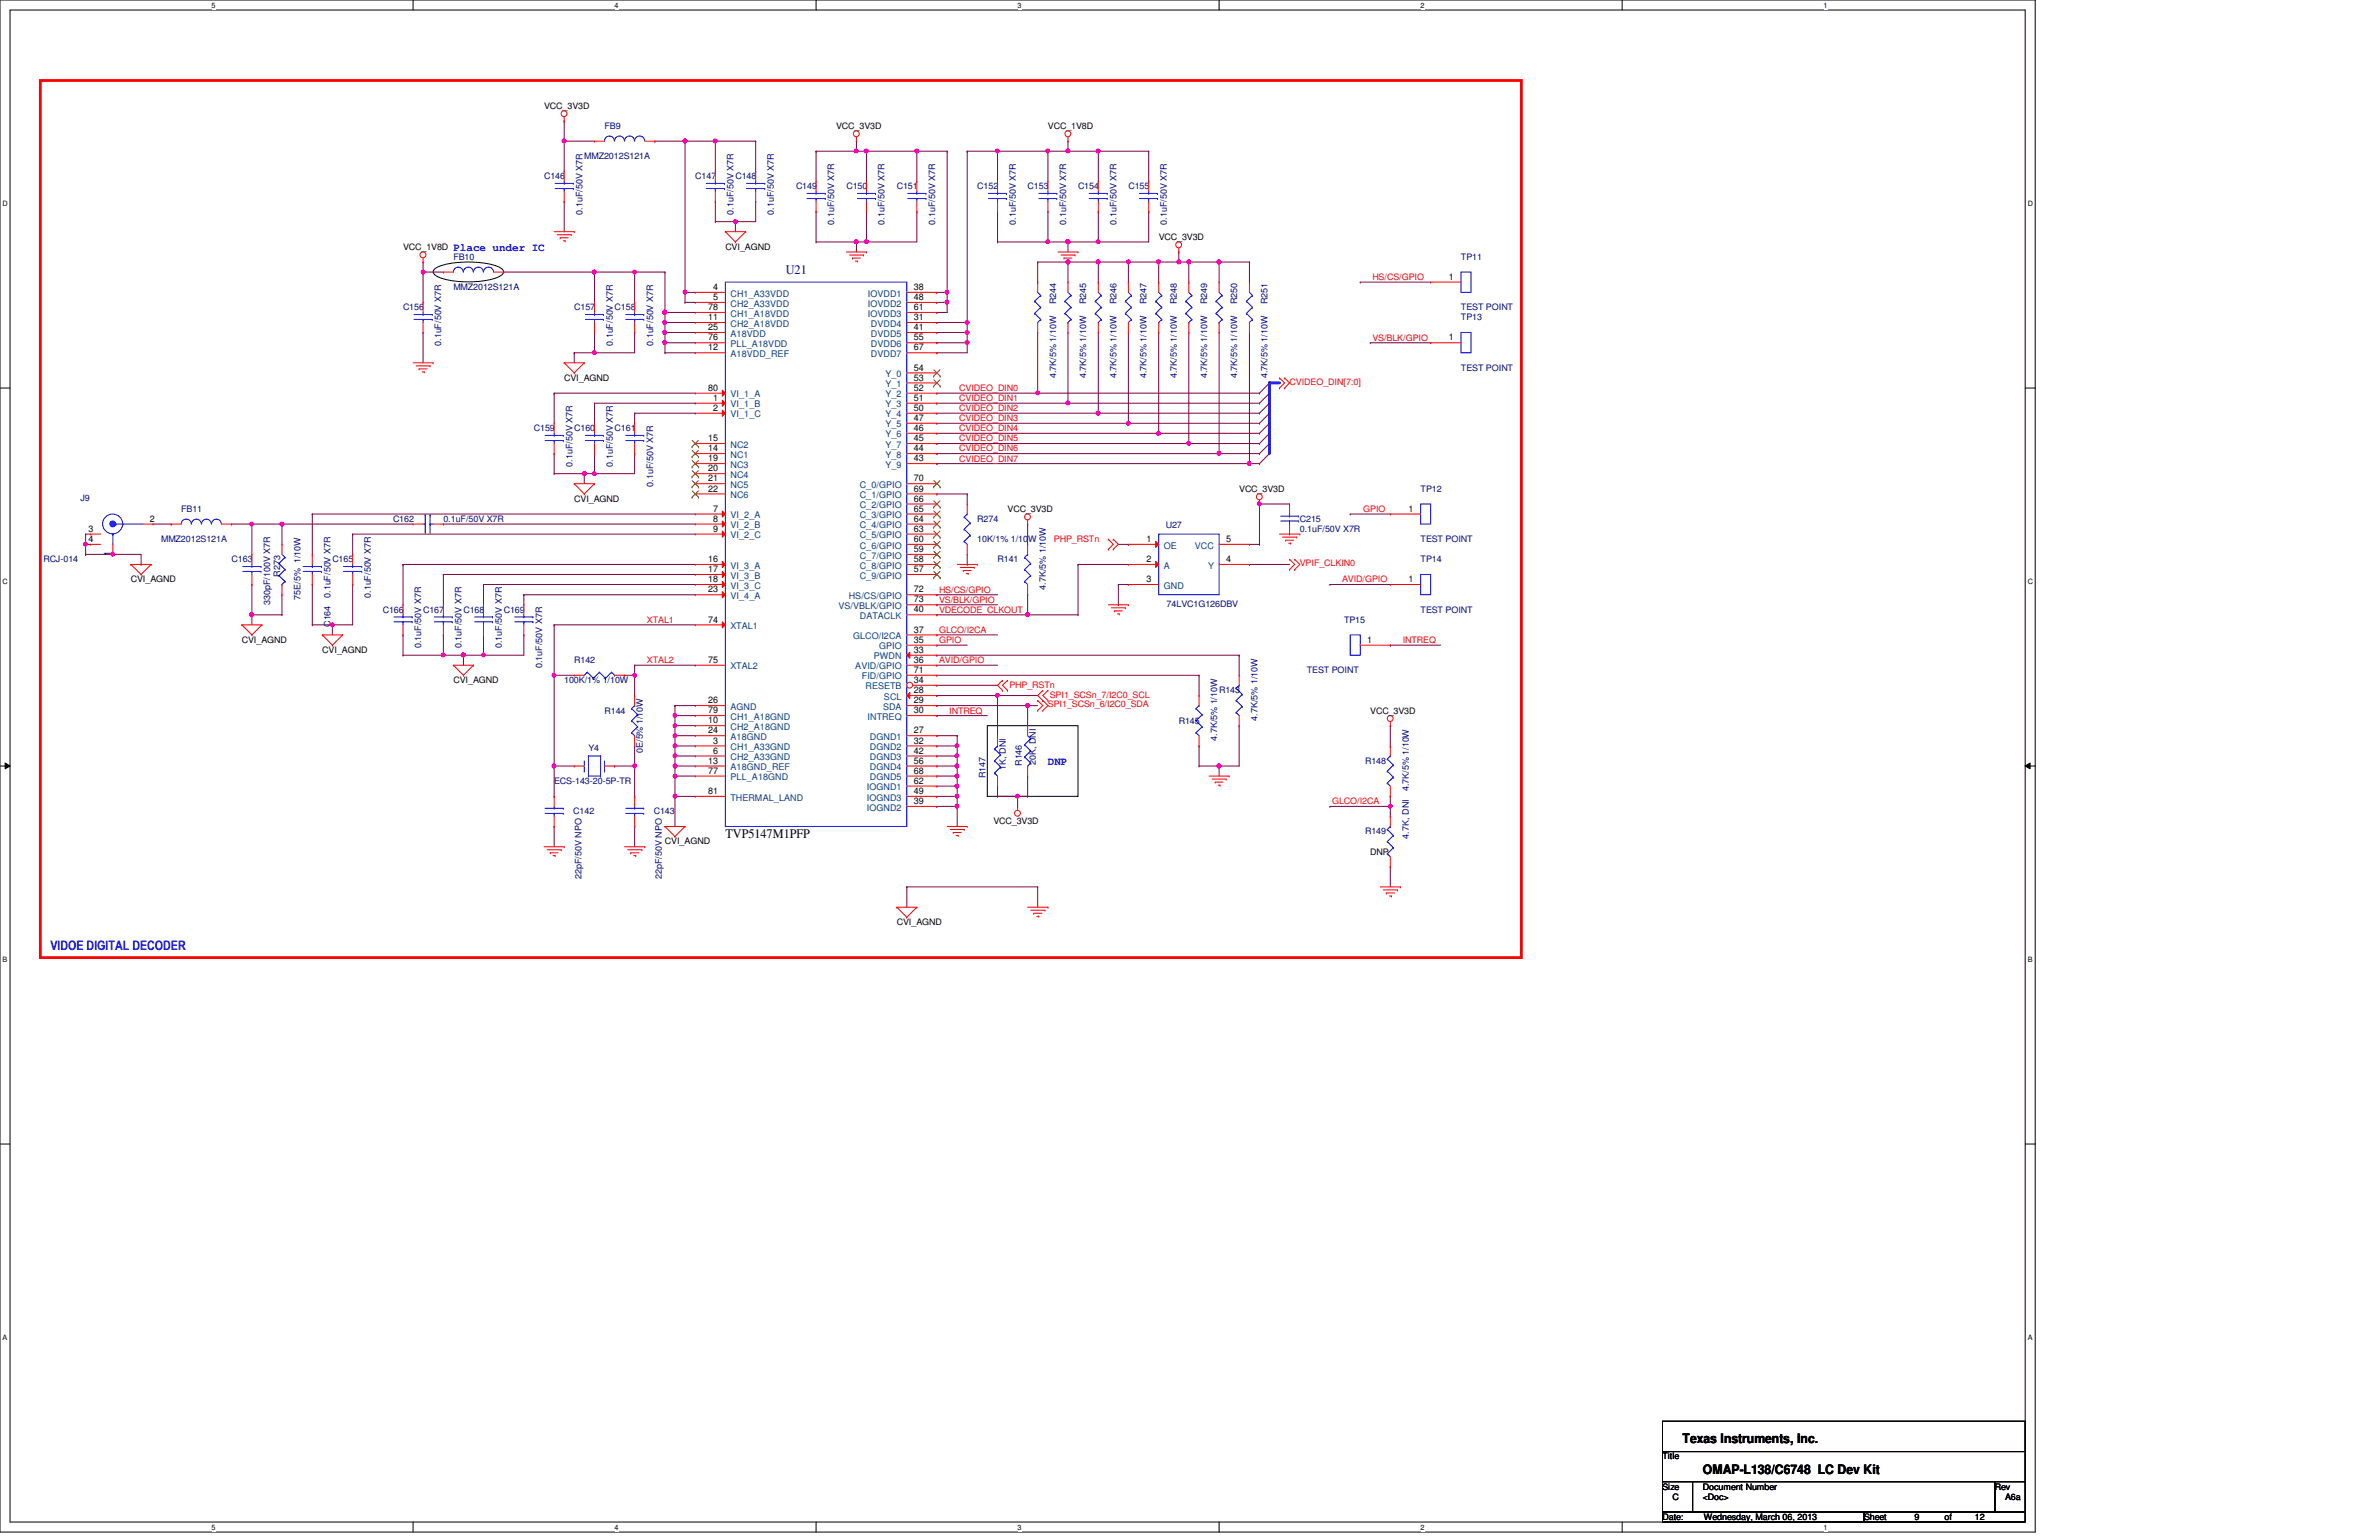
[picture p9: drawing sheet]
<svg xmlns="http://www.w3.org/2000/svg" width="432mm" height="279mm" viewBox="0 0 432 279" stroke-linecap="round" stroke-linejoin="round" font-family="sans-serif">
<defs><g id="words">
<text font-size="2.4" fill="#000080" x="142.6" y="49.7">U21</text>
<g font-size="2.4">
<text x="131.7" y="152.1">TVP5147M1PFP</text>
<text x="305.4" y="261.9">Texas Instruments, Inc.</text>
<text x="309.1" y="267.4">OMAP-L138/C6748 LC Dev Kit</text>
</g>
<text font-size="2.4" fill="#00f" x="9.1" y="172.3">VIDOE DIGITAL DECODER</text>
<g font-size="2" fill="#00f">
<text x="82.3" y="45.6">Place under IC</text>
<text x="190.2" y="138.8">DNP</text>
</g>
<g font-size="1.7">
<text x="129.5" y="52.6">4</text>
<text x="165.9" y="52.6">38</text>
<text x="263" y="50.8">1</text>
<text x="128.5" y="58.1">11</text>
<text x="128.5" y="59.9">25</text>
<text x="128.5" y="56.3">78</text>
<text x="129.5" y="54.4">5</text>
<text x="165.9" y="58.1">31</text>
<text x="165.9" y="59.9">41</text>
<text x="165.9" y="54.4">48</text>
<text x="165.9" y="56.3">61</text>
<text x="128.5" y="63.6">12</text>
<text x="128.5" y="61.8">76</text>
<text x="165.9" y="61.8">55</text>
<text x="165.9" y="63.6">67</text>
<text x="263" y="61.8">1</text>
<text x="128.5" y="70.9">80</text>
<text x="165.9" y="70.9">52</text>
<text x="165.9" y="69">53</text>
<text x="165.9" y="67.2">54</text>
<text x="129.5" y="74.5">2</text>
<text x="129.5" y="72.7">1</text>
<text x="165.9" y="76.4">47</text>
<text x="165.9" y="74.5">50</text>
<text x="165.9" y="72.7">51</text>
<text x="128.5" y="80.1">15</text>
<text x="128.5" y="81.9">14</text>
<text x="128.5" y="83.7">19</text>
<text x="165.9" y="83.7">43</text>
<text x="165.9" y="81.9">44</text>
<text x="165.9" y="80.1">45</text>
<text x="165.9" y="78.2">46</text>
<text x="128.5" y="85.5">20</text>
<text x="128.5" y="87.3">21</text>
<text x="128.5" y="89.2">22</text>
<text x="165.9" y="89.2">69</text>
<text x="165.9" y="87.3">70</text>
<text x="27.2" y="94.7">2</text>
<text x="129.5" y="94.7">8</text>
<text x="129.5" y="92.8">7</text>
<text x="165.9" y="92.8">65</text>
<text x="165.9" y="91">66</text>
<text x="165.9" y="94.7">64</text>
<text x="255.7" y="92.8">1</text>
<text x="16.1" y="96.5">3</text>
<text x="16.1" y="98.3">4</text>
<text x="20.1" y="100.9" transform="rotate(-90 20.1 100.9)">1</text>
<text x="128.5" y="102">16</text>
<text x="129.5" y="96.5">9</text>
<text x="165.9" y="96.5">63</text>
<text x="165.9" y="100.2">59</text>
<text x="165.9" y="98.3">60</text>
<text x="165.9" y="102">58</text>
<text x="208.1" y="98.3">1</text>
<text x="208.1" y="102">2</text>
<text x="222.5" y="102">4</text>
<text x="222.5" y="98.3">5</text>
<text x="128.5" y="107.5">23</text>
<text x="128.5" y="105.6">18</text>
<text x="128.5" y="103.8">17</text>
<text x="165.9" y="103.8">57</text>
<text x="165.9" y="107.5">72</text>
<text x="208.1" y="105.6">3</text>
<text x="255.7" y="105.6">1</text>
<text x="128.5" y="112.9">74</text>
<text x="165.9" y="111.1">40</text>
<text x="165.9" y="109.3">73</text>
<text x="165.9" y="118.4">33</text>
<text x="165.9" y="114.8">37</text>
<text x="165.9" y="116.6">35</text>
<text x="248.2" y="116.6">1</text>
<text x="128.5" y="120.3">75</text>
<text x="165.9" y="120.3">36</text>
<text x="165.9" y="122.1">71</text>
<text x="165.9" y="123.9">34</text>
<text x="165.9" y="125.8">28</text>
<text x="128.5" y="131.2">10</text>
<text x="128.5" y="127.6">26</text>
<text x="128.5" y="129.4">79</text>
<text x="165.9" y="127.6">29</text>
<text x="165.9" y="129.4">30</text>
<text x="128.5" y="133.1">24</text>
<text x="129.5" y="134.9">3</text>
<text x="129.5" y="136.7">6</text>
<text x="165.9" y="136.7">42</text>
<text x="165.9" y="134.9">32</text>
<text x="165.9" y="133.1">27</text>
<text x="128.5" y="138.6">13</text>
<text x="128.5" y="140.4">77</text>
<text x="165.9" y="140.4">68</text>
<text x="165.9" y="138.6">56</text>
<text x="165.9" y="142.2">62</text>
<text x="128.5" y="144.1">81</text>
<text x="165.9" y="144.1">49</text>
<text x="165.9" y="145.9">39</text>
</g>
<g font-size="1.7" fill="#004080">
<text x="132.6" y="53.8">CH1_A33VDD</text>
<text x="157.5" y="53.8">IOVDD1</text>
<text x="132.6" y="55.6">CH2_A33VDD</text>
<text x="132.6" y="59.3">CH2_A18VDD</text>
<text x="132.6" y="57.4">CH1_A18VDD</text>
<text x="157.5" y="55.6">IOVDD2</text>
<text x="157.5" y="57.4">IOVDD3</text>
<text x="158.1" y="59.3">DVDD4</text>
<text x="132.6" y="64.8">A18VDD_REF</text>
<text x="132.6" y="61.1">A18VDD</text>
<text x="132.6" y="62.9">PLL_A18VDD</text>
<text x="158.1" y="61.1">DVDD5</text>
<text x="158.1" y="62.9">DVDD6</text>
<text x="158.1" y="64.8">DVDD7</text>
<text x="160.7" y="70.2">Y_1</text>
<text x="160.7" y="68.4">Y_0</text>
<text x="132.6" y="75.7">VI_1_C</text>
<text x="132.6" y="73.9">VI_1_B</text>
<text x="132.6" y="72.1">VI_1_A</text>
<text x="160.7" y="77.6">Y_5</text>
<text x="160.7" y="75.7">Y_4</text>
<text x="160.7" y="73.9">Y_3</text>
<text x="160.7" y="72.1">Y_2</text>
<text x="132.6" y="81.2">NC2</text>
<text x="132.6" y="83.1">NC1</text>
<text x="160.7" y="83.1">Y_8</text>
<text x="160.7" y="81.2">Y_7</text>
<text x="160.7" y="79.4">Y_6</text>
<text x="132.6" y="84.9">NC3</text>
<text x="132.6" y="86.7">NC4</text>
<text x="132.6" y="88.5">NC5</text>
<text x="156" y="88.5">C_0/GPIO</text>
<text x="160.7" y="84.9">Y_9</text>
<text x="132.6" y="95.8">VI_2_B</text>
<text x="132.6" y="94">VI_2_A</text>
<text x="132.6" y="90.4">NC6</text>
<text x="156" y="90.4">C_1/GPIO</text>
<text x="156" y="94">C_3/GPIO</text>
<text x="156" y="92.2">C_2/GPIO</text>
<text x="156" y="95.8">C_4/GPIO</text>
<text x="132.6" y="97.7">VI_2_C</text>
<text x="156" y="97.7">C_5/GPIO</text>
<text x="156" y="101.3">C_7/GPIO</text>
<text x="156" y="99.5">C_6/GPIO</text>
<text x="211.2" y="99.5">OE</text>
<text x="216.9" y="99.5">VCC</text>
<text x="132.6" y="106.8">VI_3_C</text>
<text x="132.6" y="105">VI_3_B</text>
<text x="132.6" y="103.2">VI_3_A</text>
<text x="156" y="105">C_9/GPIO</text>
<text x="156" y="103.2">C_8/GPIO</text>
<text x="211.2" y="103.2">A</text>
<text x="211.2" y="106.8">GND</text>
<text x="219.3" y="103.2">Y</text>
<text x="132.6" y="108.7">VI_4_A</text>
<text x="152.2" y="110.5">VS/VBLK/GPIO</text>
<text x="154.1" y="108.7">HS/CS/GPIO</text>
<text x="156.1" y="112.3">DATACLK</text>
<text x="132.6" y="114.1">XTAL1</text>
<text x="154.9" y="116">GLCO/I2CA</text>
<text x="158.6" y="119.6">PWDN</text>
<text x="159.6" y="117.8">GPIO</text>
<text x="132.6" y="121.5">XTAL2</text>
<text x="155.2" y="121.5">AVID/GPIO</text>
<text x="156.4" y="123.3">FID/GPIO</text>
<text x="157.1" y="125.1">RESETB</text>
<text x="132.6" y="128.8">AGND</text>
<text x="132.6" y="130.6">CH1_A18GND</text>
<text x="157.5" y="130.6">INTREQ</text>
<text x="160.3" y="128.8">SDA</text>
<text x="160.4" y="127">SCL</text>
<text x="132.6" y="136.1">CH1_A33GND</text>
<text x="132.6" y="137.9">CH2_A33GND</text>
<text x="132.6" y="132.4">CH2_A18GND</text>
<text x="132.6" y="134.2">A18GND</text>
<text x="157.9" y="137.9">DGND3</text>
<text x="157.9" y="136.1">DGND2</text>
<text x="157.9" y="134.2">DGND1</text>
<text x="132.6" y="139.7">A18GND_REF</text>
<text x="132.6" y="141.6">PLL_A18GND</text>
<text x="157.4" y="143.4">IOGND1</text>
<text x="157.9" y="141.6">DGND5</text>
<text x="157.9" y="139.7">DGND4</text>
<text x="132.6" y="145.2">THERMAL_LAND</text>
<text x="157.4" y="145.2">IOGND3</text>
<text x="157.4" y="147.1">IOGND2</text>
</g>
<g font-size="1.6">
<text x="98.8" y="19.7">VCC_3V3D</text>
<text x="151.8" y="23.4">VCC_3V3D</text>
<text x="190.2" y="23.4">VCC_1V8D</text>
<text x="73.2" y="45.3">VCC_1V8D</text>
<text x="131.7" y="45.3">CVI_AGND</text>
<text x="210.3" y="43.5">VCC_3V3D</text>
<text x="102.4" y="69.1">CVI_AGND</text>
<text x="224.9" y="89.2">VCC_3V3D</text>
<text x="104.2" y="91.1">CVI_AGND</text>
<text x="182.9" y="92.9">VCC_3V3D</text>
<text x="23.7" y="105.7">CVI_AGND</text>
<text x="43.9" y="116.6">CVI_AGND</text>
<text x="58.5" y="118.5">CVI_AGND</text>
<text x="82.3" y="124">CVI_AGND</text>
<text x="248.7" y="129.5">VCC_3V3D</text>
<text x="180.3" y="149.6">VCC_3V3D</text>
<text x="120.7" y="153.2">CVI_AGND</text>
<text x="248.7" y="155.1">DNP</text>
<text x="162.8" y="167.9">CVI_AGND</text>
<text x="301.8" y="264.8">Title</text>
<text x="301.8" y="270.3">Size</text>
<text x="301.8" y="275.8">Date:</text>
<text x="303.6" y="272.1">C</text>
<text x="309.1" y="270.3">Document Number</text>
<text x="309.1" y="272.1">&lt;Doc&gt;</text>
<text x="309.2" y="275.8">Wednesday, March 06, 2013</text>
<text x="338.3" y="275.8">Sheet</text>
<text x="347.5" y="275.8">9</text>
<text x="352.9" y="275.8">of</text>
<text x="358.4" y="275.8">12</text>
<text x="362.1" y="270.3">Rev</text>
<text x="363.9" y="272.1">A6a</text>
</g>
<g font-size="1.6" fill="#000080">
<text x="109.7" y="23.4">FB9</text>
<text x="106" y="28.9">MMZ2012S121A</text>
<text x="98.8" y="32.5">C146</text>
<text x="126.2" y="32.5">C147</text>
<text x="133.5" y="32.5">C148</text>
<text x="144.5" y="34.3">C149</text>
<text x="153.6" y="34.3">C150</text>
<text x="162.8" y="34.3">C151</text>
<text x="177.4" y="34.3">C152</text>
<text x="186.5" y="34.3">C153</text>
<text x="195.7" y="34.3">C154</text>
<text x="204.8" y="34.3">C155</text>
<text x="105.7" y="38.9" transform="rotate(-90 105.7 38.9)">0.1uF/50V X7R</text>
<text x="133.1" y="38.9" transform="rotate(-90 133.1 38.9)">0.1uF/50V X7R</text>
<text x="140.5" y="38.9" transform="rotate(-90 140.5 38.9)">0.1uF/50V X7R</text>
<text x="151.4" y="40.8" transform="rotate(-90 151.4 40.8)">0.1uF/50V X7R</text>
<text x="160.6" y="40.8" transform="rotate(-90 160.6 40.8)">0.1uF/50V X7R</text>
<text x="169.7" y="40.8" transform="rotate(-90 169.7 40.8)">0.1uF/50V X7R</text>
<text x="184.4" y="40.8" transform="rotate(-90 184.4 40.8)">0.1uF/50V X7R</text>
<text x="193.5" y="40.8" transform="rotate(-90 193.5 40.8)">0.1uF/50V X7R</text>
<text x="202.6" y="40.8" transform="rotate(-90 202.6 40.8)">0.1uF/50V X7R</text>
<text x="211.8" y="40.8" transform="rotate(-90 211.8 40.8)">0.1uF/50V X7R</text>
<text x="82.3" y="47.2">FB10</text>
<text x="265.2" y="47.2">TP11</text>
<text x="82.3" y="52.6">MMZ2012S121A</text>
<text x="73.2" y="56.3">C156</text>
<text x="104.2" y="56.3">C157</text>
<text x="111.5" y="56.3">C158</text>
<text x="191.7" y="55.2" transform="rotate(-90 191.7 55.2)">R244</text>
<text x="197.1" y="55.2" transform="rotate(-90 197.1 55.2)">R245</text>
<text x="202.6" y="55.2" transform="rotate(-90 202.6 55.2)">R246</text>
<text x="208.1" y="55.2" transform="rotate(-90 208.1 55.2)">R247</text>
<text x="213.6" y="55.2" transform="rotate(-90 213.6 55.2)">R248</text>
<text x="219.1" y="55.2" transform="rotate(-90 219.1 55.2)">R249</text>
<text x="224.6" y="55.2" transform="rotate(-90 224.6 55.2)">R250</text>
<text x="230.1" y="55.2" transform="rotate(-90 230.1 55.2)">R251</text>
<text x="265.2" y="58.1">TP13</text>
<text x="265.2" y="56.3">TEST POINT</text>
<text x="80.1" y="62.7" transform="rotate(-90 80.1 62.7)">0.1uF/50V X7R</text>
<text x="111.2" y="62.7" transform="rotate(-90 111.2 62.7)">0.1uF/50V X7R</text>
<text x="118.5" y="62.7" transform="rotate(-90 118.5 62.7)">0.1uF/50V X7R</text>
<text x="191.7" y="68.6" transform="rotate(-90 191.7 68.6)">4.7K/5% 1/10W</text>
<text x="197.1" y="68.6" transform="rotate(-90 197.1 68.6)">4.7K/5% 1/10W</text>
<text x="202.6" y="68.6" transform="rotate(-90 202.6 68.6)">4.7K/5% 1/10W</text>
<text x="208.1" y="68.6" transform="rotate(-90 208.1 68.6)">4.7K/5% 1/10W</text>
<text x="213.6" y="68.6" transform="rotate(-90 213.6 68.6)">4.7K/5% 1/10W</text>
<text x="219.1" y="68.6" transform="rotate(-90 219.1 68.6)">4.7K/5% 1/10W</text>
<text x="224.6" y="68.6" transform="rotate(-90 224.6 68.6)">4.7K/5% 1/10W</text>
<text x="230.1" y="68.6" transform="rotate(-90 230.1 68.6)">4.7K/5% 1/10W</text>
<text x="265.2" y="67.3">TEST POINT</text>
<text x="96.9" y="78.2">C159</text>
<text x="104.2" y="78.2">C160</text>
<text x="111.5" y="78.2">C161</text>
<text x="103.9" y="84.7" transform="rotate(-90 103.9 84.7)">0.1uF/50V X7R</text>
<text x="111.2" y="84.7" transform="rotate(-90 111.2 84.7)">0.1uF/50V X7R</text>
<text x="118.5" y="88.3" transform="rotate(-90 118.5 88.3)">0.1uF/50V X7R</text>
<text x="257.9" y="89.2">TP12</text>
<text x="14.6" y="90.8">J9</text>
<text x="32.9" y="92.9">FB11</text>
<text x="71.3" y="94.7">C162</text>
<text x="80.5" y="94.7">0.1uF/50V X7R</text>
<text x="177.4" y="94.7">R274</text>
<text x="211.6" y="95.8">U27</text>
<text x="235.9" y="94.7">C215</text>
<text x="29.3" y="98.3">MMZ2012S121A</text>
<text x="177.4" y="98.3">10K/1% 1/10W</text>
<text x="235.9" y="96.5">0.1uF/50V X7R</text>
<text x="257.9" y="98.3">TEST POINT</text>
<text x="7.9" y="102">RCJ-014</text>
<text x="42" y="102">C163</text>
<text x="50.8" y="104.6" transform="rotate(-90 50.8 104.6)">R273</text>
<text x="60.3" y="102">C165</text>
<text x="181.1" y="102">R141</text>
<text x="189.8" y="107" transform="rotate(-90 189.8 107)">4.7K/5% 1/10W</text>
<text x="257.9" y="102">TP14</text>
<text x="49" y="109.7" transform="rotate(-90 49 109.7)">330pF/100V X7R</text>
<text x="54.5" y="108.8" transform="rotate(-90 54.5 108.8)">75E/5% 1/10W</text>
<text x="60" y="113.7" transform="rotate(-90 60 113.7)">C164</text>
<text x="60" y="108.5" transform="rotate(-90 60 108.5)">0.1uF/50V X7R</text>
<text x="67.3" y="108.5" transform="rotate(-90 67.3 108.5)">0.1uF/50V X7R</text>
<text x="69.5" y="111.2">C166</text>
<text x="76.8" y="111.2">C167</text>
<text x="84.1" y="111.2">C168</text>
<text x="91.4" y="111.2">C169</text>
<text x="211.8" y="110.1">74LVC1G126DBV</text>
<text x="244" y="113">TP15</text>
<text x="257.9" y="111.2">TEST POINT</text>
<text x="76.5" y="117.6" transform="rotate(-90 76.5 117.6)">0.1uF/50V X7R</text>
<text x="83.8" y="117.6" transform="rotate(-90 83.8 117.6)">0.1uF/50V X7R</text>
<text x="91.1" y="117.6" transform="rotate(-90 91.1 117.6)">0.1uF/50V X7R</text>
<text x="98.4" y="121.2" transform="rotate(-90 98.4 121.2)">0.1uF/50V X7R</text>
<text x="102.4" y="124">100K/1% 1/10W</text>
<text x="104.2" y="120.3">R142</text>
<text x="221.3" y="125.8">R143</text>
<text x="237.2" y="122.1">TEST POINT</text>
<text x="109.7" y="129.5">R144</text>
<text x="214" y="131.3">R145</text>
<text x="228.3" y="130.8" transform="rotate(-90 228.3 130.8)">4.7K/5% 1/10W</text>
<text x="106.8" y="136.2">Y4</text>
<text x="116.7" y="136.6" transform="rotate(-90 116.7 136.6)">0E/5% 1/10W</text>
<text x="220.9" y="134.4" transform="rotate(-90 220.9 134.4)">4.7K/5% 1/10W</text>
<text x="100.6" y="142.2">ECS-143-20-5P-TR</text>
<text x="178.9" y="141.2" transform="rotate(-90 178.9 141.2)">R147</text>
<text x="182.5" y="139.7" transform="rotate(-90 182.5 139.7)">1K, DNI</text>
<text x="185.5" y="139" transform="rotate(-90 185.5 139)">R146</text>
<text x="188" y="138.8" transform="rotate(-90 188 138.8)">20K, DNI</text>
<text x="247.8" y="138.6">R148</text>
<text x="255.7" y="143.6" transform="rotate(-90 255.7 143.6)">4.7K/5% 1/10W</text>
<text x="104.1" y="147.7">C142</text>
<text x="118.7" y="147.7">C143</text>
<text x="247.8" y="151.4">R149</text>
<text x="255.7" y="152.1" transform="rotate(-90 255.7 152.1)">4.7K, DNI</text>
<text x="105.5" y="159.5" transform="rotate(-90 105.5 159.5)">22pF/50V NPO</text>
<text x="120.1" y="159.5" transform="rotate(-90 120.1 159.5)">22pF/50V NPO</text>
</g>
<g font-size="1.6" fill="#f00">
<text x="249.1" y="50.8">HS/CS/GPIO</text>
<text x="249.1" y="61.8">VS/BLK/GPIO</text>
<text x="174.1" y="71">CVIDEO_DIN0</text>
<text x="234.1" y="69.8">CVIDEO_DIN[7:0]</text>
<text x="174.1" y="72.8">CVIDEO_DIN1</text>
<text x="174.1" y="74.6">CVIDEO_DIN2</text>
<text x="174.1" y="76.4">CVIDEO_DIN3</text>
<text x="174.1" y="78.2">CVIDEO_DIN4</text>
<text x="174.1" y="80.1">CVIDEO_DIN5</text>
<text x="174.1" y="81.9">CVIDEO_DIN6</text>
<text x="174.1" y="83.7">CVIDEO_DIN7</text>
<text x="247.4" y="92.9">GPIO</text>
<text x="191.3" y="98.3">PHP_RSTn</text>
<text x="170.4" y="107.5">HS/CS/GPIO</text>
<text x="235.9" y="102.7">VPIF_CLKIN0</text>
<text x="243.6" y="105.7">AVID/GPIO</text>
<text x="117.4" y="113">XTAL1</text>
<text x="170.4" y="109.3">VS/BLK/GPIO</text>
<text x="170.4" y="111.2">VDECODE_CLKOUT</text>
<text x="170.4" y="114.8">GLCO/I2CA</text>
<text x="170.4" y="116.7">GPIO</text>
<text x="254.6" y="116.7">INTREQ</text>
<text x="117.4" y="120.3">XTAL2</text>
<text x="170.4" y="120.3">AVID/GPIO</text>
<text x="183.2" y="124.9">PHP_RSTn</text>
<text x="172.3" y="129.5">INTREQ</text>
<text x="190.2" y="128.4">SPI1_SCSn_6/I2C0_SDA</text>
<text x="190.5" y="126.7">SPI1_SCSn_7/I2C0_SCL</text>
<text x="241.8" y="145.9">GLCO/I2CA</text>
</g>
<g font-size="1.3">
<text x="38.4" y="1.4">5</text>
<text x="111.5" y="1.4">4</text>
<text x="184.7" y="1.4">3</text>
<text x="257.9" y="1.4">2</text>
<text x="331" y="1.4">1</text>
<text x=".5" y="37.3">D</text>
<text x="368" y="37.3">D</text>
<text x=".5" y="105.9">C</text>
<text x="368" y="105.9">C</text>
<text x=".5" y="174.5">B</text>
<text x="368" y="174.5">B</text>
<text x=".5" y="243">A</text>
<text x="368" y="243">A</text>
<text x="38.4" y="277.5">5</text>
<text x="111.5" y="277.5">4</text>
<text x="184.7" y="277.5">3</text>
<text x="257.9" y="277.5">2</text>
<text x="331" y="277.5">1</text>
</g>
</g></defs>
<path d="M0 0h369.4v278h-369.4zM1.8 1.8h365.8v274.3h-365.8z" fill="none" stroke="#000" stroke-width=".18"/>
<g fill="#fff">
<path d="M38.4 .2h.7v1.5h-.7z"/>
<path d="M38.4 276.4h.7v1.4h-.7z"/>
</g>
<path d="M75 0v1.8M75 276.1v1.9" fill="none" stroke="#000" stroke-width=".18"/>
<g fill="#fff">
<path d="M111.5 .2h.8v1.5h-.8z"/>
<path d="M111.5 276.4h.8v1.4h-.8z"/>
</g>
<path d="M148.1 0v1.8M148.1 276.1v1.9" fill="none" stroke="#000" stroke-width=".18"/>
<g fill="#fff">
<path d="M184.7 .2h.7v1.5h-.7z"/>
<path d="M184.7 276.4h.7v1.4h-.7z"/>
</g>
<path d="M221.3 0v1.8M221.3 276.1v1.9" fill="none" stroke="#000" stroke-width=".18"/>
<g fill="#fff">
<path d="M257.9 .2h.7v1.5h-.7z"/>
<path d="M257.9 276.4h.7v1.4h-.7z"/>
</g>
<path d="M294.4 0v1.8M294.4 276.1v1.9" fill="none" stroke="#000" stroke-width=".18"/>
<g fill="#fff">
<path d="M331 .2h.7v1.5h-.7z"/>
<path d="M331 276.4h.7v1.4h-.7z"/>
<path d="M.5 36.1h.9v1.5h-.9z"/>
<path d="M368 36.1h1v1.5h-1z"/>
<path d="M.5 104.7h.9v1.5h-.9z"/>
<path d="M368 104.7h1v1.5h-1z"/>
</g>
<path d="M0 70.4h1.8M367.6 70.4h1.8" fill="none" stroke="#000" stroke-width=".18"/>
<g fill="#fff">
<path d="M.5 173.3h.8v1.5h-.8z"/>
<path d="M368 173.3h.9v1.5h-.9z"/>
</g>
<path d="M0 139h1.8M.9 138.4l.9 .6-.9 .5zM367.6 139l.9-.6v1.1zM367.6 139h1.8" fill="none" stroke="#000" stroke-width=".18"/>
<path d="M.9 138.4l.9 .6-.9 .5zM367.6 139l.9-.6v1.1z" fill="#000"/>
<g fill="#fff">
<path d="M.5 241.9h.8v1.4h-.8z"/>
<path d="M368 241.9h.9v1.4h-.9z"/>
</g>
<path d="M79 48.7a14.2 14.2 0 0 1 8.2-1l1 .1a5.6 5.6 0 0 1 3.1 1.2l.1 .3a1.83 1.83 0 0 1-1.5 1.2 17.7 17.7 0 0 1-10.4-.3l-.8-.6-.1-.3zM179.2 131.7h16.5v12.8h-16.5zM0 207.6h1.8M367.6 207.6h1.8" fill="none" stroke="#000" stroke-width=".18"/>
<path d="M7.3 14.6h268.8v159.1h-268.8z" fill="none" stroke="#f00" stroke-width=".51"/>
<path d="M199.3 75h.1M199.3 75h29.3" fill="none" stroke="#800040" stroke-width=".18"/>
<circle cx="199.3" cy="74.9" r=".35" fill="#f0f"/>
<circle cx="199.3" cy="74.9" r=".35" fill="none" stroke="#f0f" stroke-width=".18"/>
<path d="M215.8 80.5h.1M215.8 80.5h12.8" fill="none" stroke="#800040" stroke-width=".18"/>
<circle cx="215.8" cy="80.4" r=".34" fill="#f0f"/>
<circle cx="215.8" cy="80.4" r=".34" fill="none" stroke="#f0f" stroke-width=".18"/>
<path d="M221.3 82.3h.1M221.3 82.3h7.3" fill="none" stroke="#800040" stroke-width=".18"/>
<circle cx="221.3" cy="82.2" r=".36" fill="#f0f"/>
<circle cx="221.3" cy="82.2" r=".36" fill="none" stroke="#f0f" stroke-width=".18"/>
<path d="M226.8 84.1h.1M226.8 84.1h1.8" fill="none" stroke="#800040" stroke-width=".18"/>
<circle cx="226.7" cy="84.1" r=".35" fill="#f0f"/>
<circle cx="226.7" cy="84.1" r=".35" fill="none" stroke="#f0f" stroke-width=".18"/>
<path d="M230.4 80.5v1.8" fill="none" stroke="#00f" stroke-width=".51"/>
<circle cx="230.4" cy="80.5" r=".25" fill="#00f"/>
<path d="M230.4 69.5h1.8" fill="none" stroke="#00f" stroke-width=".51"/>
<circle cx="230.4" cy="69.5" r=".25" fill="#00f"/>
<path d="M230.4 78.6v1.9" fill="none" stroke="#00f" stroke-width=".51"/>
<circle cx="230.4" cy="78.6" r=".25" fill="#00f"/>
<path d="M230.4 76.8v1.8" fill="none" stroke="#00f" stroke-width=".51"/>
<circle cx="230.4" cy="76.8" r=".25" fill="#00f"/>
<path d="M230.4 75v1.8" fill="none" stroke="#00f" stroke-width=".51"/>
<circle cx="230.4" cy="75" r=".25" fill="#00f"/>
<path d="M230.4 73.2v1.8" fill="none" stroke="#00f" stroke-width=".51"/>
<circle cx="230.4" cy="73.2" r=".25" fill="#00f"/>
<path d="M230.4 71.3v1.9" fill="none" stroke="#00f" stroke-width=".51"/>
<circle cx="230.4" cy="71.3" r=".25" fill="#00f"/>
<path d="M230.4 69.5v1.8" fill="none" stroke="#00f" stroke-width=".51"/>
<circle cx="230.4" cy="69.5" r=".25" fill="#00f"/>
<path d="M193.8 73.2h.1M193.8 73.2h34.8" fill="none" stroke="#800040" stroke-width=".18"/>
<circle cx="193.8" cy="73.1" r=".36" fill="#f0f"/>
<circle cx="193.8" cy="73.1" r=".36" fill="none" stroke="#f0f" stroke-width=".18"/>
<path d="M188.3 71.3h.1M188.3 71.3h40.3" fill="none" stroke="#800040" stroke-width=".18"/>
<circle cx="188.3" cy="71.3" r=".34" fill="#f0f"/>
<circle cx="188.3" cy="71.3" r=".34" fill="none" stroke="#f0f" stroke-width=".18"/>
<path d="M210.3 78.6h.1M210.3 78.6h18.3" fill="none" stroke="#800040" stroke-width=".18"/>
<circle cx="210.3" cy="78.6" r=".34" fill="#f0f"/>
<circle cx="210.3" cy="78.6" r=".34" fill="none" stroke="#f0f" stroke-width=".18"/>
<path d="M204.8 76.8h.1M204.8 76.8h23.8" fill="none" stroke="#800040" stroke-width=".18"/>
<circle cx="204.8" cy="76.8" r=".34" fill="#f0f"/>
<circle cx="204.8" cy="76.8" r=".34" fill="none" stroke="#f0f" stroke-width=".18"/>
<path d="M170.1 56.7h.1M171.9 54.9h.1M171.9 54.9v1.8h-1.8" fill="none" stroke="#800040" stroke-width=".18"/>
<circle cx="171.9" cy="54.8" r=".34" fill="#f0f"/>
<circle cx="171.9" cy="54.8" r=".34" fill="none" stroke="#f0f" stroke-width=".18"/>
<path d="M171.9 27.4h.1M171.9 27.4v25.6h-1.8M170.1 53h.1M170.1 54.9h.1M170.1 54.9h1.8" fill="none" stroke="#800040" stroke-width=".18"/>
<circle cx="171.9" cy="53" r=".34" fill="#f0f"/>
<circle cx="171.9" cy="53" r=".34" fill="none" stroke="#f0f" stroke-width=".18"/>
<path d="M181.1 27.4h.1M181.1 27.4v5.5M199.3 27.4h.1M199.3 27.4v5.5M199.3 27.4h9.2M171.9 53h.1M171.9 53v1.9" fill="none" stroke="#800040" stroke-width=".18"/>
<circle cx="199.3" cy="27.4" r=".34" fill="#f0f"/>
<circle cx="199.3" cy="27.4" r=".34" fill="none" stroke="#f0f" stroke-width=".18"/>
<path d="M190.2 27.4h.1M190.2 27.4v5.5" fill="none" stroke="#800040" stroke-width=".18"/>
<circle cx="190.2" cy="27.4" r=".34" fill="#f0f"/>
<circle cx="190.2" cy="27.4" r=".34" fill="none" stroke="#f0f" stroke-width=".18"/>
<path d="M181.1 38.4h.1M181.1 38.4v5.5M199.3 38.4h.1M199.3 38.4v5.5M199.3 43.9h.1M199.3 43.9h9.2" fill="none" stroke="#800040" stroke-width=".18"/>
<circle cx="199.3" cy="43.9" r=".34" fill="#f0f"/>
<circle cx="199.3" cy="43.9" r=".34" fill="none" stroke="#f0f" stroke-width=".18"/>
<path d="M190.2 38.4h.1M190.2 38.4v5.5M193.8 43.9h.1M193.8 43.9v1.8" fill="none" stroke="#800040" stroke-width=".18"/>
<circle cx="193.8" cy="43.9" r=".36" fill="#f0f"/>
<circle cx="193.8" cy="43.9" r=".36" fill="none" stroke="#f0f" stroke-width=".18"/>
<path d="M193.8 25.6h.1M193.8 25.6v1.8" fill="none" stroke="#800040" stroke-width=".18"/>
<circle cx="193.8" cy="27.4" r=".36" fill="#f0f"/>
<circle cx="193.8" cy="27.4" r=".36" fill="none" stroke="#f0f" stroke-width=".18"/>
<path d="M190.2 43.9h.1M190.2 43.9h3.6" fill="none" stroke="#800040" stroke-width=".18"/>
<circle cx="193.8" cy="43.9" r=".36" fill="#f0f"/>
<circle cx="193.8" cy="43.9" r=".36" fill="none" stroke="#f0f" stroke-width=".18"/>
<circle cx="190.2" cy="43.9" r=".34" fill="#f0f"/>
<circle cx="190.2" cy="43.9" r=".34" fill="none" stroke="#f0f" stroke-width=".18"/>
<path d="M181.1 27.4h.1M181.1 27.4h12.7M190.2 27.4h.1M208.5 27.4h.1M208.5 38.4h.1M208.5 27.4v5.5M208.5 38.4v5.5" fill="none" stroke="#800040" stroke-width=".18"/>
<circle cx="181" cy="27.4" r=".34" fill="#f0f"/>
<circle cx="181" cy="27.4" r=".34" fill="none" stroke="#f0f" stroke-width=".18"/>
<path d="M181.1 43.9h.1M181.1 43.9h9.1M170.1 64h.1M175.6 62.2h.1M175.6 62.2v1.8h-5.5" fill="none" stroke="#800040" stroke-width=".18"/>
<circle cx="175.5" cy="62.1" r=".36" fill="#f0f"/>
<circle cx="175.5" cy="62.1" r=".36" fill="none" stroke="#f0f" stroke-width=".18"/>
<path d="M175.6 27.4h.1M175.6 27.4v32.9M170.1 58.5h.1M170.1 58.5h5.5M175.6 58.5h.1" fill="none" stroke="#800040" stroke-width=".18"/>
<circle cx="175.5" cy="58.5" r=".36" fill="#f0f"/>
<circle cx="175.5" cy="58.5" r=".36" fill="none" stroke="#f0f" stroke-width=".18"/>
<path d="M170.1 60.3h.1M170.1 62.2h.1M170.1 60.3h5.5M175.6 60.3h.1M175.6 60.3v1.9h-5.5" fill="none" stroke="#800040" stroke-width=".18"/>
<circle cx="175.5" cy="60.3" r=".36" fill="#f0f"/>
<circle cx="175.5" cy="60.3" r=".36" fill="none" stroke="#f0f" stroke-width=".18"/>
<path d="M122.5 144.5h.1M122.5 144.5v5.4M164.6 160.9h.1M164.6 160.9v3.7M164.6 160.9h23.7M188.3 160.9h.1M188.3 160.9v3.7" fill="none" stroke="#800040" stroke-width=".18"/>
<circle cx="122.5" cy="144.4" r=".34" fill="#f0f"/>
<circle cx="122.5" cy="144.4" r=".34" fill="none" stroke="#f0f" stroke-width=".18"/>
<path d="M122.5 128h.1M122.5 129.8h.1M122.5 131.7h.1M122.5 128h3.7M122.5 129.8h3.7M122.5 128v3.7M122.5 131.7h3.7" fill="none" stroke="#800040" stroke-width=".18"/>
<circle cx="122.5" cy="129.8" r=".35" fill="#f0f"/>
<circle cx="122.5" cy="129.8" r=".35" fill="none" stroke="#f0f" stroke-width=".18"/>
<path d="M122.5 133.5h.1M122.5 131.7h.1M122.5 133.5h3.7M122.5 131.7v1.8" fill="none" stroke="#800040" stroke-width=".18"/>
<circle cx="122.5" cy="131.7" r=".34" fill="#f0f"/>
<circle cx="122.5" cy="131.7" r=".34" fill="none" stroke="#f0f" stroke-width=".18"/>
<path d="M122.5 135.3h.1M122.5 133.5h.1M122.5 135.3h3.7M122.5 133.5v1.8" fill="none" stroke="#800040" stroke-width=".18"/>
<circle cx="122.5" cy="133.5" r=".34" fill="#f0f"/>
<circle cx="122.5" cy="133.5" r=".34" fill="none" stroke="#f0f" stroke-width=".18"/>
<path d="M122.5 137.2h.1M122.5 135.3h.1M122.5 137.2h3.7M122.5 135.3v1.9" fill="none" stroke="#800040" stroke-width=".18"/>
<circle cx="122.5" cy="135.3" r=".34" fill="#f0f"/>
<circle cx="122.5" cy="135.3" r=".34" fill="none" stroke="#f0f" stroke-width=".18"/>
<path d="M122.5 139h.1M122.5 137.2h.1M122.5 139h3.7M122.5 137.2v1.8" fill="none" stroke="#800040" stroke-width=".18"/>
<circle cx="122.5" cy="137.1" r=".34" fill="#f0f"/>
<circle cx="122.5" cy="137.1" r=".34" fill="none" stroke="#f0f" stroke-width=".18"/>
<path d="M122.5 139h.1M122.5 139v1.8M122.5 140.8h.1M122.5 140.8h3.7" fill="none" stroke="#800040" stroke-width=".18"/>
<circle cx="122.5" cy="139" r=".35" fill="#f0f"/>
<circle cx="122.5" cy="139" r=".35" fill="none" stroke="#f0f" stroke-width=".18"/>
<path d="M122.5 144.5h.1M122.5 140.8h.1M122.5 144.5h3.7M122.5 140.8v3.7" fill="none" stroke="#800040" stroke-width=".18"/>
<circle cx="122.5" cy="140.8" r=".34" fill="#f0f"/>
<circle cx="122.5" cy="140.8" r=".34" fill="none" stroke="#f0f" stroke-width=".18"/>
<path d="M170.1 133.5h.1M170.1 133.5h3.6M173.7 133.5h.1M173.7 133.5v1.8M170.1 146.3h.1M170.1 146.3h3.6" fill="none" stroke="#800040" stroke-width=".18"/>
<circle cx="173.7" cy="146.3" r=".34" fill="#f0f"/>
<circle cx="173.7" cy="146.3" r=".34" fill="none" stroke="#f0f" stroke-width=".18"/>
<path d="M170.1 135.3h.1M170.1 135.3h3.6M173.7 135.3h.1M173.7 135.3v1.9M170.1 144.5h.1M170.1 144.5h3.6M173.7 146.3h.1M173.7 146.3v3.6" fill="none" stroke="#800040" stroke-width=".18"/>
<circle cx="173.7" cy="135.3" r=".34" fill="#f0f"/>
<circle cx="173.7" cy="135.3" r=".34" fill="none" stroke="#f0f" stroke-width=".18"/>
<path d="M170.1 137.2h.1M170.1 137.2h3.6M173.7 137.2h.1M173.7 137.2v1.8" fill="none" stroke="#800040" stroke-width=".18"/>
<circle cx="173.7" cy="137.1" r=".34" fill="#f0f"/>
<circle cx="173.7" cy="137.1" r=".34" fill="none" stroke="#f0f" stroke-width=".18"/>
<path d="M170.1 139h.1M170.1 139h3.6M173.7 139h.1M173.7 139v1.8" fill="none" stroke="#800040" stroke-width=".18"/>
<circle cx="173.7" cy="139" r=".35" fill="#f0f"/>
<circle cx="173.7" cy="139" r=".35" fill="none" stroke="#f0f" stroke-width=".18"/>
<path d="M170.1 140.8h.1M170.1 140.8h3.6M173.7 140.8h.1M173.7 140.8v1.8" fill="none" stroke="#800040" stroke-width=".18"/>
<circle cx="173.7" cy="140.8" r=".34" fill="#f0f"/>
<circle cx="173.7" cy="140.8" r=".34" fill="none" stroke="#f0f" stroke-width=".18"/>
<path d="M170.1 142.6h.1M170.1 142.6h3.6M173.7 142.6h.1M173.7 142.6v1.9" fill="none" stroke="#800040" stroke-width=".18"/>
<circle cx="173.7" cy="142.6" r=".34" fill="#f0f"/>
<circle cx="173.7" cy="142.6" r=".34" fill="none" stroke="#f0f" stroke-width=".18"/>
<path d="M102.4 25.6h.1M102.4 25.6v5.5" fill="none" stroke="#800040" stroke-width=".18"/>
<circle cx="102.4" cy="25.6" r=".36" fill="#f0f"/>
<circle cx="102.4" cy="25.6" r=".36" fill="none" stroke="#f0f" stroke-width=".18"/>
<path d="M102.4 25.6h.1M102.4 36.6h.1M102.4 21.9h.1M102.4 25.6h5.5M102.4 21.9v3.7M102.4 36.6v5.4M124.3 54.9h.1M124.3 53h.1M124.3 54.9h1.9M124.3 53v1.9" fill="none" stroke="#800040" stroke-width=".18"/>
<circle cx="124.3" cy="53" r=".34" fill="#f0f"/>
<circle cx="124.3" cy="53" r=".34" fill="none" stroke="#f0f" stroke-width=".18"/>
<path d="M118.9 25.6h.1M118.9 25.6h5.4M124.3 25.6h.1M124.3 25.6v27.4M124.3 53h.1M124.3 53h1.9" fill="none" stroke="#800040" stroke-width=".18"/>
<circle cx="124.3" cy="25.6" r=".34" fill="#f0f"/>
<circle cx="124.3" cy="25.6" r=".34" fill="none" stroke="#f0f" stroke-width=".18"/>
<path d="M129.8 25.6h.1M129.8 25.6h7.4" fill="none" stroke="#800040" stroke-width=".18"/>
<circle cx="129.8" cy="25.6" r=".36" fill="#f0f"/>
<circle cx="129.8" cy="25.6" r=".36" fill="none" stroke="#f0f" stroke-width=".18"/>
<path d="M129.8 25.6h.1M129.8 36.6h.1M129.8 25.6v5.5M129.8 36.6v3.6M137.2 25.6h.1M137.2 25.6v5.5M133.5 40.2h.1M133.5 40.2h3.7" fill="none" stroke="#800040" stroke-width=".18"/>
<circle cx="133.5" cy="40.2" r=".34" fill="#f0f"/>
<circle cx="133.5" cy="40.2" r=".34" fill="none" stroke="#f0f" stroke-width=".18"/>
<path d="M137.2 36.6h.1M137.2 36.6v3.6M76.8 49.4h.1M76.8 47.5h.1M76.8 47.5v7.4M133.5 40.2h.1M133.5 40.2v1.8M76.8 60.3h.1M76.8 60.3v5.5" fill="none" stroke="#800040" stroke-width=".18"/>
<circle cx="76.8" cy="49.4" r=".34" fill="#f0f"/>
<circle cx="76.8" cy="49.4" r=".34" fill="none" stroke="#f0f" stroke-width=".18"/>
<path d="M76.8 49.4h.1M76.8 49.4h3.7M107.9 49.4h.1M107.9 49.4h7.3M115.2 49.4h.1M115.2 49.4v5.5M104.2 64h.1M104.2 64v1.8" fill="none" stroke="#800040" stroke-width=".18"/>
<circle cx="115.2" cy="49.4" r=".34" fill="#f0f"/>
<circle cx="115.2" cy="49.4" r=".34" fill="none" stroke="#f0f" stroke-width=".18"/>
<circle cx="107.9" cy="49.4" r=".34" fill="#f0f"/>
<circle cx="107.9" cy="49.4" r=".34" fill="none" stroke="#f0f" stroke-width=".18"/>
<path d="M107.9 49.4h.1M107.9 49.4v5.5M107.9 60.3h.1M107.9 60.3v3.7" fill="none" stroke="#800040" stroke-width=".18"/>
<circle cx="107.9" cy="64" r=".34" fill="#f0f"/>
<circle cx="107.9" cy="64" r=".34" fill="none" stroke="#f0f" stroke-width=".18"/>
<path d="M91.4 49.4h.1M91.4 49.4h16.5M107.9 64h.1M115.2 60.3h.1M115.2 60.3v3.7h-7.3" fill="none" stroke="#800040" stroke-width=".18"/>
<circle cx="107.9" cy="49.4" r=".34" fill="#f0f"/>
<circle cx="107.9" cy="49.4" r=".34" fill="none" stroke="#f0f" stroke-width=".18"/>
<path d="M115.2 49.4h.1M115.2 49.4h5.5M104.2 64h.1M104.2 64h3.7M120.7 64h.1M120.7 62.2h.1M120.7 64h5.5M120.7 62.2h5.5M120.7 62.2v1.8" fill="none" stroke="#800040" stroke-width=".18"/>
<circle cx="120.7" cy="62.1" r=".36" fill="#f0f"/>
<circle cx="120.7" cy="62.1" r=".36" fill="none" stroke="#f0f" stroke-width=".18"/>
<path d="M120.7 58.5h.1M120.7 58.5h5.5M120.7 58.5v1.8M120.7 60.3h.1M120.7 60.3h5.5" fill="none" stroke="#800040" stroke-width=".18"/>
<circle cx="120.7" cy="58.5" r=".36" fill="#f0f"/>
<circle cx="120.7" cy="58.5" r=".36" fill="none" stroke="#f0f" stroke-width=".18"/>
<path d="M120.7 56.7h.1M120.7 49.4h.1M120.7 56.7h5.5M120.7 49.4v7.3" fill="none" stroke="#800040" stroke-width=".18"/>
<circle cx="120.7" cy="56.7" r=".37" fill="#f0f"/>
<circle cx="120.7" cy="56.7" r=".37" fill="none" stroke="#f0f" stroke-width=".18"/>
<path d="M120.7 56.7h.1M120.7 56.7v1.8" fill="none" stroke="#800040" stroke-width=".18"/>
<circle cx="120.7" cy="56.7" r=".37" fill="#f0f"/>
<circle cx="120.7" cy="56.7" r=".37" fill="none" stroke="#f0f" stroke-width=".18"/>
<path d="M100.6 71.3h.1M100.6 71.3v5.5M107.9 73.2h.1M107.9 73.2v3.6M100.6 82.3h.1M100.6 82.3v3.6M107.9 82.3h.1M107.9 82.3v3.6" fill="none" stroke="#800040" stroke-width=".18"/>
<circle cx="107.9" cy="85.9" r=".34" fill="#f0f"/>
<circle cx="107.9" cy="85.9" r=".34" fill="none" stroke="#f0f" stroke-width=".18"/>
<path d="M106 85.9h.1M106 85.9v1.9" fill="none" stroke="#800040" stroke-width=".18"/>
<circle cx="106" cy="85.9" r=".34" fill="#f0f"/>
<circle cx="106" cy="85.9" r=".34" fill="none" stroke="#f0f" stroke-width=".18"/>
<path d="M115.2 75h.1M115.2 75v1.8M106 85.9h.1M107.9 85.9h.1M115.2 82.3h.1M115.2 82.3v3.6h-9.2" fill="none" stroke="#800040" stroke-width=".18"/>
<circle cx="106" cy="85.9" r=".34" fill="#f0f"/>
<circle cx="106" cy="85.9" r=".34" fill="none" stroke="#f0f" stroke-width=".18"/>
<g fill="none" stroke="#800040" stroke-width=".18">
<path d="M100.6 71.3h.1M100.6 71.3h25.6M107.9 73.2h.1M107.9 73.2h18.3M115.2 75h.1M115.2 75h11M100.6 85.9h.1M100.6 85.9h5.4M80.5 104.2h.1M80.5 115.2h.1M80.5 104.2v5.5M80.5 115.2v3.7"/>
<path d="M87.8 106h.1M87.8 106v3.7"/>
</g>
<circle cx="80.4" cy="118.8" r=".34" fill="#f0f"/>
<circle cx="80.4" cy="118.8" r=".34" fill="none" stroke="#f0f" stroke-width=".18"/>
<path d="M87.8 115.2h.1M87.8 115.2v3.7" fill="none" stroke="#800040" stroke-width=".18"/>
<circle cx="87.8" cy="118.8" r=".34" fill="#f0f"/>
<circle cx="87.8" cy="118.8" r=".34" fill="none" stroke="#f0f" stroke-width=".18"/>
<path d="M84.1 118.9h.1M84.1 118.9v1.8" fill="none" stroke="#800040" stroke-width=".18"/>
<circle cx="84.1" cy="118.8" r=".36" fill="#f0f"/>
<circle cx="84.1" cy="118.8" r=".36" fill="none" stroke="#f0f" stroke-width=".18"/>
<path d="M84.1 118.9h.1M87.8 118.9h.1M95.1 107.9h.1M95.1 115.2h.1M95.1 107.9v1.8M95.1 115.2v3.7h-11" fill="none" stroke="#800040" stroke-width=".18"/>
<circle cx="84.1" cy="118.8" r=".36" fill="#f0f"/>
<circle cx="84.1" cy="118.8" r=".36" fill="none" stroke="#f0f" stroke-width=".18"/>
<g fill="none" stroke="#800040" stroke-width=".18">
<path d="M124.3 25.6h.1M124.3 25.6h5.5M73.2 115.2h.1M73.2 102.4h.1M73.2 118.9h.1M73.2 118.9h10.9M73.2 102.4v7.3M73.2 115.2v3.7M73.2 102.4h53M80.5 118.9h.1M80.5 104.2h.1M80.5 104.2h45.7"/>
<path d="M87.8 106h.1M87.8 106h38.4M95.1 107.9h.1M95.1 107.9h31.1"/>
</g>
<circle cx="124.3" cy="25.6" r=".34" fill="#f0f"/>
<circle cx="124.3" cy="25.6" r=".34" fill="none" stroke="#f0f" stroke-width=".18"/>
<path d="M129.8 40.2h.1M129.8 40.2h3.7M193.8 43.9h.1M193.8 43.9h5.5" fill="none" stroke="#800040" stroke-width=".18"/>
<circle cx="193.8" cy="43.9" r=".36" fill="#f0f"/>
<circle cx="193.8" cy="43.9" r=".36" fill="none" stroke="#f0f" stroke-width=".18"/>
<path d="M175.6 27.4h.1M175.6 27.4h5.5M193.8 27.4h.1M193.8 27.4h5.5M120.7 60.3h.1M120.7 60.3v1.9" fill="none" stroke="#800040" stroke-width=".18"/>
<circle cx="120.7" cy="60.3" r=".36" fill="#f0f"/>
<circle cx="120.7" cy="60.3" r=".36" fill="none" stroke="#f0f" stroke-width=".18"/>
<path d="M173.7 144.5h.1M173.7 144.5v1.8" fill="none" stroke="#800040" stroke-width=".18"/>
<circle cx="173.7" cy="144.4" r=".34" fill="#f0f"/>
<circle cx="173.7" cy="144.4" r=".34" fill="none" stroke="#f0f" stroke-width=".18"/>
<path d="M64 96.9h.1M64 96.9v3.7M56.7 113.4h.1M56.7 113.4h3.6M60.3 113.4h.1M60.3 113.4v1.8M64 106h.1M64 106v7.4" fill="none" stroke="#800040" stroke-width=".18"/>
<circle cx="60.3" cy="113.4" r=".34" fill="#f0f"/>
<circle cx="60.3" cy="113.4" r=".34" fill="none" stroke="#f0f" stroke-width=".18"/>
<g fill="none" stroke="#800040" stroke-width=".18">
<path d="M51.2 95.1h.1M51.2 95.1h23.8M56.7 93.3h.1M56.7 93.3v7.3M56.7 93.3h69.5M64 96.9h.1M64 96.9h62.2M80.5 95.1h.1M80.5 95.1h45.7M56.7 106h.1M56.7 106v7.4M60.3 113.4h.1"/>
<path d="M60.3 113.4h3.7"/>
</g>
<circle cx="51.2" cy="95.1" r=".34" fill="#f0f"/>
<circle cx="51.2" cy="95.1" r=".34" fill="none" stroke="#f0f" stroke-width=".18"/>
<g fill="none" stroke="#800040" stroke-width=".18">
<path d="M42 95.1h.1M42 95.1h3.7M45.7 95.1h.1M45.7 95.1v5.5M45.7 111.5h.1M45.7 111.5v1.9M100.6 113.4h.1M100.6 113.4v25.6M100.6 122.5h.1M100.6 122.5h3.6M113.4 122.5h.1M115.2 120.7h.1"/>
<path d="M115.2 120.7v1.8h-1.8"/>
</g>
<circle cx="100.5" cy="122.5" r=".34" fill="#f0f"/>
<circle cx="100.5" cy="122.5" r=".34" fill="none" stroke="#f0f" stroke-width=".18"/>
<path d="M100.6 139h.1M100.6 139h3.6M115.2 149.9h.1M115.2 149.9v3.7" fill="none" stroke="#800040" stroke-width=".18"/>
<circle cx="100.5" cy="139" r=".35" fill="#f0f"/>
<circle cx="100.5" cy="139" r=".35" fill="none" stroke="#f0f" stroke-width=".18"/>
<path d="M115.2 139v5.5M115.2 144.5h.1" fill="none" stroke="#800040" stroke-width=".18"/>
<circle cx="115.2" cy="139" r=".35" fill="#f0f"/>
<circle cx="115.2" cy="139" r=".35" fill="none" stroke="#f0f" stroke-width=".18"/>
<g fill="none" stroke="#800040" stroke-width=".18">
<path d="M186.5 95.1h.1M186.5 95.1v3.7M100.6 113.4h.1M100.6 113.4h25.6M186.5 107.9h.1M186.5 107.9v3.6M100.6 139v5.5M111.5 139h.1M111.5 139h3.7M115.2 120.7h.1M115.2 120.7h11M252.3 131.7h.1"/>
<path d="M252.3 131.7v3.6M100.6 144.5h.1M100.6 149.9h.1M100.6 149.9v3.7M252.3 157.3h.1M252.3 146.3h.1M252.3 146.3v1.8M252.3 157.3v3.6"/>
</g>
<circle cx="252.3" cy="146.3" r=".34" fill="#f0f"/>
<circle cx="252.3" cy="146.3" r=".34" fill="none" stroke="#f0f" stroke-width=".18"/>
<g fill="none" stroke="#800040" stroke-width=".18">
<path d="M170.1 115.2h.1M170.1 118.9h.1M170.1 115.2h11M170.1 118.9h54.8M224.9 118.9h.1M224.9 118.9v3.6M170.1 122.5h.1M170.1 122.5h47.5M217.6 122.5h.1M217.6 135.3h.1M217.6 122.5v3.7M217.6 135.3v3.7"/>
<path d="M221.3 139h.1M224.9 131.7h.1M224.9 131.7v7.3h-3.6M241.4 146.3h.1M252.3 144.5h.1M252.3 144.5v1.8h-10.9"/>
</g>
<circle cx="221.2" cy="139" r=".37" fill="#f0f"/>
<circle cx="221.2" cy="139" r=".37" fill="none" stroke="#f0f" stroke-width=".18"/>
<path d="M186.5 128h.1M186.5 128h1.8M221.3 139h.1M221.3 139v1.8" fill="none" stroke="#800040" stroke-width=".18"/>
<circle cx="186.5" cy="128" r=".34" fill="#f0f"/>
<circle cx="186.5" cy="128" r=".34" fill="none" stroke="#f0f" stroke-width=".18"/>
<g fill="none" stroke="#800040" stroke-width=".18">
<path d="M245.1 93.3h.1M245.1 93.3h7.2M170.1 107.9h.1M170.1 109.7h.1M170.1 117.1h.1M170.1 111.5h.1M170.1 107.9h11M170.1 109.7h11M170.1 117.1h5.5M170.1 111.5h16.4M241.4 106h.1M241.4 106h10.9"/>
<path d="M252.3 117.1h.1M252.3 117.1h9.2M170.1 124.3h.1M170.1 120.7h.1M170.1 129.8h.1M170.1 124.3h11M170.1 120.7h11M170.1 129.8h9.1"/>
</g>
<circle cx="186.5" cy="111.5" r=".35" fill="#f0f"/>
<circle cx="186.5" cy="111.5" r=".35" fill="none" stroke="#f0f" stroke-width=".18"/>
<path d="M148.1 27.4h.1M148.1 27.4v5.5M155.4 27.4h.1M155.4 27.4h1.9M157.3 27.4h.1M157.3 27.4v5.5M166.4 27.4h.1M166.4 27.4v5.5M217.6 139h.1M217.6 139h3.7" fill="none" stroke="#800040" stroke-width=".18"/>
<circle cx="157.2" cy="27.4" r=".36" fill="#f0f"/>
<circle cx="157.2" cy="27.4" r=".36" fill="none" stroke="#f0f" stroke-width=".18"/>
<path d="M157.3 27.4h.1M157.3 27.4h9.1" fill="none" stroke="#800040" stroke-width=".18"/>
<circle cx="166.4" cy="27.4" r=".36" fill="#f0f"/>
<circle cx="166.4" cy="27.4" r=".36" fill="none" stroke="#f0f" stroke-width=".18"/>
<path d="M148.1 38.4h.1M148.1 38.4v5.5M157.3 38.4h.1M157.3 38.4v5.5M166.4 38.4h.1M166.4 38.4v5.5h-9.1M148.1 43.9h.1M148.1 43.9h7.3M157.3 43.9h.1" fill="none" stroke="#800040" stroke-width=".18"/>
<circle cx="157.2" cy="43.9" r=".36" fill="#f0f"/>
<circle cx="157.2" cy="43.9" r=".36" fill="none" stroke="#f0f" stroke-width=".18"/>
<path d="M155.4 43.9h.1M155.4 43.9v1.8" fill="none" stroke="#800040" stroke-width=".18"/>
<circle cx="155.4" cy="43.9" r=".34" fill="#f0f"/>
<circle cx="155.4" cy="43.9" r=".34" fill="none" stroke="#f0f" stroke-width=".18"/>
<path d="M155.4 25.6h.1M155.4 25.6v1.8" fill="none" stroke="#800040" stroke-width=".18"/>
<circle cx="155.4" cy="27.4" r=".34" fill="#f0f"/>
<circle cx="155.4" cy="27.4" r=".34" fill="none" stroke="#f0f" stroke-width=".18"/>
<path d="M148.1 27.4h.1M148.1 27.4h7.3M155.4 43.9h.1M155.4 43.9h1.9" fill="none" stroke="#800040" stroke-width=".18"/>
<circle cx="155.4" cy="43.9" r=".34" fill="#f0f"/>
<circle cx="155.4" cy="43.9" r=".34" fill="none" stroke="#f0f" stroke-width=".18"/>
<path d="M166.4 27.4h.1M166.4 27.4h5.5M115.2 122.5h.1M115.2 122.5v3.7" fill="none" stroke="#800040" stroke-width=".18"/>
<circle cx="115.2" cy="122.5" r=".34" fill="#f0f"/>
<circle cx="115.2" cy="122.5" r=".34" fill="none" stroke="#f0f" stroke-width=".18"/>
<path d="M115.2 139h.1M115.2 135.3v3.7M170.1 126.2h.1M170.1 126.2h18.2M181.1 126.2h.1M181.1 126.2v7.3M181.1 142.6h.1M181.1 142.6v1.9M184.7 144.5h.1M184.7 144.5v1.8" fill="none" stroke="#800040" stroke-width=".18"/>
<circle cx="181" cy="126.1" r=".34" fill="#f0f"/>
<circle cx="181" cy="126.1" r=".34" fill="none" stroke="#f0f" stroke-width=".18"/>
<path d="M170.1 128h.1M170.1 128h16.4M186.5 128h.1M186.5 128v3.7M184.7 144.5h.1M184.7 144.5h1.8M186.5 144.5h.1M186.5 140.8v3.7" fill="none" stroke="#800040" stroke-width=".18"/>
<circle cx="184.7" cy="144.4" r=".36" fill="#f0f"/>
<circle cx="184.7" cy="144.4" r=".36" fill="none" stroke="#f0f" stroke-width=".18"/>
<path d="M27.8 95.1h3.3M31.1 95.1h.1M20.5 100.6h.1M20.5 100.6h5.1M181.1 144.5h.1M181.1 144.5h3.6" fill="none" stroke="#800040" stroke-width=".18"/>
<circle cx="20.4" cy="100.5" r=".34" fill="#f0f"/>
<circle cx="20.4" cy="100.5" r=".34" fill="none" stroke="#f0f" stroke-width=".18"/>
<path d="M15.5 96.9h.1M15.5 98.8h.1M15.5 96.9h1M15.5 96.9v1.9M25.6 102.4h.1M25.6 100.6v1.8" fill="none" stroke="#800040" stroke-width=".18"/>
<circle cx="15.5" cy="98.7" r=".36" fill="#f0f"/>
<circle cx="15.5" cy="98.7" r=".36" fill="none" stroke="#f0f" stroke-width=".18"/>
<g fill="none" stroke="#800040" stroke-width=".18">
<path d="M246.9 51.2h.1M246.9 51.2h12.8M248.7 62.2h.1M248.7 62.2h11M15.5 98.8h.1M15.5 98.8h1M15.5 98.8v1.8M203 98.8h1.8M204.8 98.8h.1M226.8 98.8h.1M226.8 98.8h1.8M228.6 98.8h.1"/>
<path d="M228.6 91.4h.1M228.6 91.4v7.4M228.6 91.4h5.5M15.5 100.6h.1M186.5 111.5h.1M186.5 111.5h9.2M195.7 102.4h.1M195.7 111.5h.1M195.7 102.4h9.1M195.7 102.4v9.1M203 106h.1M203 109.7h.1"/>
<path d="M203 106h1.8M203 106v3.7M226.8 102.4h.1M226.8 102.4h7.3"/>
</g>
<circle cx="228.6" cy="91.4" r=".34" fill="#f0f"/>
<circle cx="228.6" cy="91.4" r=".34" fill="none" stroke="#f0f" stroke-width=".18"/>
<g fill="none" stroke="#800040" stroke-width=".18">
<path d="M221.3 47.5h.1M221.3 47.5h5.5M226.8 47.5h.1M226.8 47.5v3.7M170.1 71.3h.1M170.1 73.2h.1M170.1 75h.1M170.1 76.8h.1M170.1 78.6h.1M170.1 71.3h18.2M170.1 73.2h23.7M170.1 75h29.2"/>
<path d="M170.1 76.8h34.7M170.1 78.6h40.2M188.3 71.3h.1M188.3 60.3v11M193.8 73.2h.1M193.8 60.3v12.9M199.3 75h.1M199.3 60.3v14.7M204.8 76.8h.1M204.8 60.3v16.5M210.3 78.6h.1M210.3 60.3v18.3"/>
<path d="M215.8 60.3v20.2M221.3 60.3v22M226.8 60.3v23.8M170.1 80.5h.1M170.1 82.3h.1M170.1 84.1h.1M170.1 80.5h45.7M170.1 82.3h51.2M170.1 84.1h56.7M215.8 80.5h.1M221.3 82.3h.1M226.8 84.1h.1"/>
</g>
<circle cx="221.2" cy="47.5" r=".37" fill="#f0f"/>
<circle cx="221.2" cy="47.5" r=".37" fill="none" stroke="#f0f" stroke-width=".18"/>
<path d="M210.3 47.5h.1M214 45.7h.1M214 45.7v1.8h-3.7" fill="none" stroke="#800040" stroke-width=".18"/>
<circle cx="213.9" cy="47.5" r=".35" fill="#f0f"/>
<circle cx="213.9" cy="47.5" r=".35" fill="none" stroke="#f0f" stroke-width=".18"/>
<circle cx="210.3" cy="47.5" r=".35" fill="#f0f"/>
<circle cx="210.3" cy="47.5" r=".35" fill="none" stroke="#f0f" stroke-width=".18"/>
<path d="M188.3 51.2h.1M188.3 47.5h.1M188.3 47.5v3.7M188.3 47.5h11M193.8 47.5h.1M193.8 47.5v3.7M199.3 47.5h.1M199.3 47.5v3.7" fill="none" stroke="#800040" stroke-width=".18"/>
<circle cx="193.8" cy="47.5" r=".37" fill="#f0f"/>
<circle cx="193.8" cy="47.5" r=".37" fill="none" stroke="#f0f" stroke-width=".18"/>
<path d="M199.3 47.5h.1M199.3 47.5h5.5M204.8 47.5h.1M204.8 47.5v3.7" fill="none" stroke="#800040" stroke-width=".18"/>
<circle cx="199.3" cy="47.5" r=".35" fill="#f0f"/>
<circle cx="199.3" cy="47.5" r=".35" fill="none" stroke="#f0f" stroke-width=".18"/>
<path d="M204.8 47.5h.1M204.8 47.5h5.5M210.3 47.5h.1M210.3 47.5v3.7" fill="none" stroke="#800040" stroke-width=".18"/>
<circle cx="204.8" cy="47.5" r=".35" fill="#f0f"/>
<circle cx="204.8" cy="47.5" r=".35" fill="none" stroke="#f0f" stroke-width=".18"/>
<path d="M215.8 47.5h.1M215.8 47.5v3.7" fill="none" stroke="#800040" stroke-width=".18"/>
<circle cx="215.8" cy="47.5" r=".35" fill="#f0f"/>
<circle cx="215.8" cy="47.5" r=".35" fill="none" stroke="#f0f" stroke-width=".18"/>
<path d="M214 47.5h.1M214 47.5h7.3M215.8 47.5h.1M221.3 47.5h.1M221.3 47.5v3.7M15.5 100.6h.1M15.5 100.6h5M45.7 111.5h.1M45.7 111.5h5.5M51.2 111.5h.1M51.2 107.9v3.6" fill="none" stroke="#800040" stroke-width=".18"/>
<circle cx="45.7" cy="111.5" r=".35" fill="#f0f"/>
<circle cx="45.7" cy="111.5" r=".35" fill="none" stroke="#f0f" stroke-width=".18"/>
<path d="M45.7 95.1h.1M45.7 95.1h5.5M51.2 95.1h.1M51.2 95.1v3.7M45.7 106h.1M45.7 106v5.5" fill="none" stroke="#800040" stroke-width=".18"/>
<circle cx="45.7" cy="95.1" r=".34" fill="#f0f"/>
<circle cx="45.7" cy="95.1" r=".34" fill="none" stroke="#f0f" stroke-width=".18"/>
<g fill="none" stroke="#800040" stroke-width=".18">
<path d="M228.6 78.6h.1M228.6 76.8h.1M228.6 75h.1M228.6 73.2h.1M228.6 71.3h.1M230.4 78.6l-1.8 1.9M230.4 76.8l-1.8 1.8M230.4 75l-1.8 1.8M230.4 73.2l-1.8 1.8M230.4 71.3l-1.8 1.9M230.4 69.5l-1.8 1.8M170.1 89.6h.1"/>
<path d="M170.1 89.6h5.5M175.6 89.6h.1M175.6 89.6v1.8M228.6 84.1h.1M228.6 82.3h.1M228.6 80.5h.1M230.4 82.3l-1.8 1.8M230.4 80.5l-1.8 1.8M175.6 102.4h.1M175.6 100.6v1.8"/>
</g>
<g fill="none" stroke="#f00" stroke-width=".18">
<path d="M102.4 21.9h.1M102.4 21.2v.7M155.4 25.6h.1M155.4 24.8v.8M193.8 25.6h.1M193.8 24.8v.8M208.5 32.9h.1M208.5 38.4h.1M208.5 32.9v1.9M208.5 36.6v1.8M76.8 47.5h.1M76.8 46.8v.7"/>
<path d="M100.6 42h3.6M101.1 42.6h2.6M101.7 43.1h.1M101.7 43.1h1.4M102.2 43.7h.4M102.6 43.7h.1M103.7 42.6h.1M104.2 42h.1M115.2 54.9h.1M115.2 54.9v1.8M115.2 58.5v1.8M131.7 42h.1"/>
<path d="M131.7 42h3.6M131.7 42l1.8 1.9M133.5 43.9h.1M135.3 42h.1M135.3 42l-1.8 1.9M153.6 45.7h3.7M154.2 46.3h2.5M154.7 46.8h.1M154.7 46.8h1.5M155.2 47.4h.4M155.6 47.4h.1M156.7 46.3h.1"/>
<path d="M157.3 45.7h.1M192 45.7h3.7M192.6 46.3h2.5M193.1 46.8h.1M193.1 46.8h1.5M193.7 47.4h.3M194 47.4h.1M195.1 46.3h.1M195.7 45.7h.1M214 45.7h.1M214 45v.7M75 65.8h3.6"/>
<path d="M75.5 66.4h2.6M76.1 66.9h.1M76.1 66.9h1.4M76.6 67.5h.4M77 67.5h.1M78.1 66.4h.1M78.6 65.8h.1M102.4 65.8h.1M102.4 65.8h3.6M102.4 65.8l1.8 1.8M104.2 67.6h.1M106 65.8h.1"/>
<path d="M106 65.8l-1.8 1.8M115.2 60.3h.1M232.2 70.4h.1M232.2 68.6h.1M232.2 68.6l1 .9-1 .9M233.2 70.4h.1M233.2 68.6h.1M233.2 68.6l.9 .9-.9 .9M104.2 87.8h.1M104.2 87.8h3.7M104.2 87.8l1.8 1.8M106 89.6h.1"/>
<path d="M107.9 87.8h.1M107.9 87.8l-1.9 1.8M186.5 95.1h.1M186.5 94.4v.7M201.2 99.7h.1M201.2 97.8h.1M201.2 97.8l.9 1-.9 .9M202.1 97.8h.1M202.1 99.7h.1M202.1 97.8l.9 1-.9 .9M228.6 91.4h.1M228.6 90.7v.7"/>
<path d="M232.2 96.9h3.7M232.8 97.5h2.6M233.3 98h.1M233.3 98h1.5M233.9 98.6h.4M234.3 98.6h.1M235.4 97.5h.1M235.9 96.9h.1M23.7 102.4h.1M23.7 102.4h3.7M23.7 102.4l1.9 1.8M25.6 104.2h.1"/>
<path d="M27.4 102.4h.1M27.4 102.4l-1.8 1.8M43.9 113.4h.1M43.9 113.4h3.6M43.9 113.4l1.8 1.8M45.7 115.2h.1M47.5 113.4h.1M47.5 113.4l-1.8 1.8M58.5 115.2h.1M58.5 115.2h3.7M58.5 115.2l1.8 1.9M60.3 117.1h.1"/>
<path d="M62.2 115.2h.1M62.2 115.2l-1.9 1.9M173.7 102.4h3.7M174.3 103h2.5M174.8 103.5h.1M174.8 103.5h1.5M175.4 104.1h.3M175.7 104.1h.1M176.8 103h.1M177.4 102.4h.1M201.2 109.7h3.6M201.7 110.3h2.6"/>
<path d="M202.3 110.8h.1M202.3 110.8h1.4M202.8 111.4h.4M203.2 111.4h.1M204.3 110.3h.1M204.8 109.7h.1M234.1 103.3h.1M234.1 101.5h.1M234.1 101.5l.9 .9-.9 .9M235 103.3h.1M235 101.5h.1M235 101.5l.9 .9-.9 .9"/>
<path d="M246.9 117.1h5.4M252.3 117.1h.1M82.3 120.7h.1M82.3 120.7h3.6M82.3 120.7l1.8 1.8M84.1 122.5h.1M85.9 120.7h.1M85.9 120.7l-1.8 1.8M181.9 123.4h.1M181.9 125.3h.1M181.9 123.4l-.8 .9 .8 1M182.9 125.3h.1"/>
<path d="M182.9 123.4h.1M182.9 123.4l-1 .9 1 1M188.3 128.9h.1M188.3 127.1h.1M188.3 127.1l1 .9-1 .9M189.3 128.9h.1M189.3 127.1h.1M189.3 125.3h.1M189.3 127.1l.9 .9-.9 .9M189.3 125.3l-1 .9 1 .9M190.2 127.1h.1M190.2 125.3h.1"/>
<path d="M190.2 125.3l-.9 .9 .9 .9M252.3 131.7h.1M252.3 130.9v.8M98.8 153.6h3.6M99.3 154.2h2.6M99.9 154.7h.1M99.9 154.7h1.4M100.4 155.2h.4M100.8 155.2h.1M101.9 154.2h.1M102.4 153.6h.1M113.4 153.6h3.7"/>
<path d="M113.9 154.2h2.6M114.5 154.7h.1M114.5 154.7h1.5M115 155.2h.4M115.4 155.2h.1M116.5 154.2h.1M117.1 153.6h.1M120.7 149.9h.1M120.7 149.9h3.6M120.7 149.9l1.8 1.9M122.5 151.8h.1M124.3 149.9h.1"/>
<path d="M124.3 149.9l-1.8 1.9M171.9 149.9h3.7M172.5 150.5h2.5M173 151h.1M173 151h1.5M173.5 151.6h.4M173.9 151.6h.1M175 150.5h.1M175.6 149.9h.1M184.7 146.3h.1M184.7 146.3v.7M219.5 140.8h3.6"/>
<path d="M220 141.4h2.5M220.6 141.9h.1M220.6 141.9h1.4M221.1 142.5h.3M221.4 142.5h.1M222.5 141.4h.1M223.1 140.8h.1M162.8 164.6h.1M162.8 164.6h3.6M162.8 164.6l1.8 1.8M164.6 166.4h.1M166.4 164.6h.1"/>
<path d="M166.4 164.6l-1.8 1.8M186.5 164.6h3.7M187.1 165.1h2.6M187.6 165.7h.1M187.6 165.7h1.5M188.2 166.2h.4M188.6 166.2h.1M189.7 165.1h.1M190.2 164.6h.1M250.5 160.9h3.7M251.1 161.5h2.6M251.6 162h.1"/>
<path d="M251.6 162h1.5M252.2 162.6h.4M252.6 162.6h.1M253.7 161.5h.1M254.2 160.9h.1"/>
<circle cx="102.4" cy="20.6" r=".54"/>
<circle cx="155.4" cy="24.3" r=".54"/>
<circle cx="193.8" cy="24.3" r=".54"/>
<circle cx="76.8" cy="46.2" r=".54"/>
<circle cx="213.9" cy="44.4" r=".54"/>
<circle cx="186.5" cy="93.8" r=".54"/>
<circle cx="228.6" cy="90.1" r=".54"/>
<circle cx="252.3" cy="130.4" r=".54"/>
<circle cx="184.7" cy="147.5" r=".54"/>
</g>
<path d="M301.8 257.9h65.8v5.5h-65.8zM301.8 263.4h65.8v5.4h-65.8zM301.8 268.8h5.4v5.5h-5.4zM301.8 274.3h36.5v1.8h-36.5zM307.2 268.8h54.9v5.5h-54.9zM338.3 274.3h29.3v1.8h-29.3zM362.1 268.8h5.5v5.5h-5.5z" fill="none" stroke="#000" stroke-width=".18"/>
<g fill="none" stroke="#00f" stroke-width=".18">
<path d="M206.8 36h3.3M206.8 35.1h3.3M208.5 35.1h.1M208.5 36h.1M208.5 34.8v.3M208.5 36v.6M210.1 36h.1M210.1 35.1h.1M113.6 58h3.2M113.6 57.1h3.2M115.2 57.1h.1M115.2 58h.1"/>
<path d="M115.2 56.7v.4M115.2 58v.5M116.8 58h.1M116.8 57.1h.1M131.7 51.2h32.9v98.7h-32.9zM245.1 115.2h1.8v3.7h-1.8z"/>
</g>
<path d="M131.1 74.4l.6 .6-.6 .5z" fill="#f00"/>
<path d="M126.2 75h.1M126.2 75h5.5M131.1 74.4l.6 .6-.6 .5z" fill="none" stroke="#f00" stroke-width=".18"/>
<path d="M131.1 72.6l.6 .6-.6 .5z" fill="#f00"/>
<path d="M126.2 73.2h.1M126.2 73.2h5.5M131.1 72.6l.6 .6-.6 .5z" fill="none" stroke="#f00" stroke-width=".18"/>
<path d="M131.1 70.8l.6 .5-.6 .6z" fill="#f00"/>
<g fill="none" stroke="#f00" stroke-width=".18">
<path d="M126.2 71.3h.1M126.2 71.3h5.5M131.1 70.8l.6 .5-.6 .6zM164.6 71.3h5.5M164.6 78.6h5.5M164.6 76.8h5.5M164.6 75h5.5M164.6 73.2h5.5M164.6 69.5h5.5M164.6 67.6h5.5M170.1 78.6h.1M170.1 76.8h.1"/>
<path d="M170.1 75h.1M170.1 73.2h.1M170.1 71.3h.1M170.1 69.5h.1M170.1 67.6h.1M164.6 84.1h5.5M164.6 82.3h5.5M164.6 80.5h5.5M164.6 89.6h5.5M164.6 93.3h5.5M164.6 96.9h5.5M170.1 84.1h.1"/>
<path d="M170.1 82.3h.1M170.1 80.5h.1M170.1 89.6h.1M170.1 93.3h.1M170.1 96.9h.1M164.6 111.5h5.5M164.6 100.6h5.5M164.6 104.2h5.5M164.6 107.9h5.5M164.6 109.7h5.5M170.1 111.5h.1M170.1 100.6h.1"/>
<path d="M170.1 104.2h.1M170.1 107.9h.1M170.1 109.7h.1M164.6 120.7h5.5M164.6 122.5h5.5M170.1 120.7h.1M170.1 122.5h.1"/>
</g>
<g fill="none" stroke="#804000" stroke-width=".18">
<path d="M169.5 70.1h.1M169.5 68.2h.1M169.5 68.9l1.1 1.2M169.5 67.1l1.1 1.1M170.6 68.9l-1.1 1.2M170.6 67.1l-1.1 1.1M170.6 70.1h.1M170.6 68.2h.1M169.5 93.9h.1M169.5 97.5h.1M169.5 92.7l1.1 1.2M169.5 96.4l1.1 1.1"/>
<path d="M170.6 92.7l-1.1 1.2M170.6 96.4l-1.1 1.1M170.6 93.9h.1M170.6 97.5h.1M169.5 101.2h.1M169.5 104.8h.1M169.5 100l1.1 1.2M169.5 103.7l1.1 1.1M170.6 100l-1.1 1.2M170.6 103.7l-1.1 1.1M170.6 101.2h.1M170.6 104.8h.1"/>
</g>
<circle cx="165.1" cy="124.3" r=".54" fill="#fff"/>
<g fill="none" stroke="#f00" stroke-width=".18">
<path d="M126.2 120.7h.1M126.2 120.7h5.5M164.6 128h5.5M165.7 124.3h4.4M170.1 124.3h.1M170.1 128h.1"/>
<circle cx="165.1" cy="124.3" r=".54"/>
</g>
<path d="M131.1 112.8l.6 .6-.6 .5z" fill="#f00"/>
<path d="M164.6 87.8h5.5M164.6 91.4h5.5M164.6 95.1h5.5M170.1 87.8h.1M170.1 91.4h.1M170.1 95.1h.1M126.2 113.4h.1M126.2 113.4h5.5M131.1 112.8l.6 .6-.6 .5z" fill="none" stroke="#f00" stroke-width=".18"/>
<path d="M169.5 88.3h.1M169.5 92h.1M169.5 95.7h.1M169.5 87.2l1.1 1.1M169.5 90.9l1.1 1.1M169.5 94.5l1.1 1.2M170.6 87.2l-1.1 1.1M170.6 90.9l-1.1 1.1M170.6 94.5l-1.1 1.2M170.6 88.3h.1M170.6 92h.1M170.6 95.7h.1" fill="none" stroke="#804000" stroke-width=".18"/>
<path d="M131.1 107.4l.6 .5-.6 .6z" fill="#f00"/>
<path d="M164.6 98.8h5.5M170.1 98.8h.1M126.2 107.9h.1M126.2 107.9h5.5M131.1 107.4l.6 .5-.6 .6z" fill="none" stroke="#f00" stroke-width=".18"/>
<path d="M169.5 99.4h.1M169.5 98.2l1.1 1.2M170.6 98.2l-1.1 1.2M170.6 99.4h.1" fill="none" stroke="#804000" stroke-width=".18"/>
<path d="M164.6 126.2l.5-.6v1.1z" fill="#f00"/>
<path d="M164.6 102.4h5.5M170.1 102.4h.1M164.6 126.2l.5-.6v1.1zM164.6 126.2h5.5M170.1 126.2h.1" fill="none" stroke="#f00" stroke-width=".18"/>
<path d="M169.5 103h.1M169.5 101.9l1.1 1.1M170.6 101.9l-1.1 1.1M170.6 103h.1" fill="none" stroke="#804000" stroke-width=".18"/>
<path d="M165.1 118.3v1.1l-.5-.5z" fill="#f00"/>
<path d="M164.6 118.9h5.5M165.1 118.3v1.1l-.5-.5zM170.1 118.9h.1" fill="none" stroke="#f00" stroke-width=".18"/>
<path d="M131.1 105.5l.6 .5-.6 .6z" fill="#f00"/>
<path d="M126.2 106h.1M126.2 106h5.5M131.1 105.5l.6 .5-.6 .6z" fill="none" stroke="#f00" stroke-width=".18"/>
<path d="M131.1 103.7l.6 .5-.6 .6z" fill="#f00"/>
<path d="M126.2 104.2h.1M126.2 104.2h5.5M131.1 103.7l.6 .5-.6 .6z" fill="none" stroke="#f00" stroke-width=".18"/>
<path d="M131.1 101.9l.6 .5-.6 .6z" fill="#f00"/>
<path d="M126.2 102.4h.1M126.2 102.4h5.5M131.1 101.9l.6 .5-.6 .6zM164.6 115.2h5.5M164.6 117.1h5.5M170.1 115.2h.1M170.1 117.1h.1" fill="none" stroke="#f00" stroke-width=".18"/>
<path d="M131.1 96.4l.6 .5-.6 .6z" fill="#f00"/>
<path d="M126.2 96.9h.1M126.2 96.9h5.5M131.1 96.4l.6 .5-.6 .6z" fill="none" stroke="#f00" stroke-width=".18"/>
<path d="M131.1 94.5l.6 .6-.6 .5z" fill="#f00"/>
<path d="M126.2 95.1h.1M126.2 95.1h5.5M131.1 94.5l.6 .6-.6 .5z" fill="none" stroke="#f00" stroke-width=".18"/>
<path d="M131.1 92.7l.6 .6-.6 .5z" fill="#f00"/>
<g fill="none" stroke="#f00" stroke-width=".18">
<path d="M102.4 31.1h.1M102.4 36.6h.1M102.4 31.1v1.8M102.4 34.8v1.8M107.9 25.6h.1M107.9 25.6h1.8M117.1 25.6h1.8M118.9 25.6h.1M137.2 31.1h.1M137.2 36.6h.1M137.2 31.1v1.8M137.2 34.8v1.8"/>
<path d="M148.1 32.9h.1M148.1 38.4h.1M148.1 32.9v1.9M148.1 36.6v1.8M157.3 32.9h.1M157.3 38.4h.1M157.3 32.9v1.9M157.3 36.6v1.8M166.4 32.9h.1M166.4 38.4h.1M166.4 32.9v1.9M166.4 36.6v1.8"/>
<path d="M181.1 32.9h.1M181.1 38.4h.1M181.1 32.9v1.9M181.1 36.6v1.8M190.2 32.9h.1M190.2 38.4h.1M190.2 32.9v1.9M190.2 36.6v1.8M199.3 32.9h.1M199.3 38.4h.1M199.3 32.9v1.9M199.3 36.6v1.8"/>
<path d="M80.5 49.4h.1M80.5 49.4h1.8M89.6 49.4h1.8M91.4 49.4h.1M126.2 53h.1M126.2 54.9h.1M126.2 58.5h.1M126.2 56.7h.1M126.2 53h5.5M126.2 54.9h5.5M126.2 58.5h5.5M126.2 56.7h5.5"/>
<path d="M164.6 53h5.5M164.6 54.9h5.5M164.6 58.5h5.5M164.6 56.7h5.5M170.1 58.5h.1M170.1 53h.1M170.1 54.9h.1M170.1 56.7h.1M188.3 51.2h.1M188.3 51.2v1.8M188.3 58.5v1.8M193.8 51.2h.1"/>
<path d="M193.8 51.2v1.8M193.8 58.5v1.8M199.3 51.2h.1M199.3 51.2v1.8M199.3 58.5v1.8M204.8 51.2h.1M204.8 51.2v1.8M204.8 58.5v1.8M210.3 51.2h.1M210.3 51.2v1.8M210.3 58.5v1.8M215.8 51.2h.1"/>
<path d="M215.8 51.2v1.8M215.8 58.5v1.8M221.3 51.2h.1M221.3 51.2v1.8M221.3 58.5v1.8M226.8 51.2h.1M226.8 51.2v1.8M226.8 58.5v1.8M259.7 51.2h.1M259.7 51.2h5.5M100.6 76.8h.1M100.6 76.8v1.8"/>
<path d="M107.9 76.8h.1M107.9 76.8v1.8M115.2 76.8h.1M115.2 76.8v1.8M126.2 64h.1M126.2 60.3h.1M126.2 62.2h.1M126.2 64h5.5M126.2 60.3h5.5M126.2 62.2h5.5M164.6 64h5.5M164.6 60.3h5.5"/>
<path d="M164.6 62.2h5.5M170.1 60.3h.1M170.1 62.2h.1M170.1 64h.1M188.3 60.3h.1M193.8 60.3h.1M199.3 60.3h.1M204.8 60.3h.1M210.3 60.3h.1M215.8 60.3h.1M221.3 60.3h.1M226.8 60.3h.1"/>
<path d="M259.7 62.2h.1M259.7 62.2h5.5M51.2 98.8h.1M51.2 98.8v1.8M75 95.1h.1M75 95.1h1.8M78.6 95.1h1.9M80.5 95.1h.1M100.6 82.3h.1M100.6 80.5v1.8M107.9 82.3h.1M107.9 80.5v1.8"/>
<path d="M115.2 82.3h.1M115.2 80.5v1.8M126.2 93.3h.1M126.2 80.5h.1M126.2 82.3h.1M126.2 84.1h.1M126.2 85.9h.1M126.2 87.8h.1M126.2 89.6h.1M126.2 93.3h5.5M126.2 80.5h5.5M126.2 82.3h5.5"/>
<path d="M126.2 84.1h5.5M126.2 85.9h5.5M126.2 87.8h5.5M126.2 89.6h5.5M131.1 92.7l.6 .6-.6 .5zM175.6 91.4h.1M175.6 91.4v1.9M175.6 98.8v1.8M186.5 98.8h.1M186.5 98.8v1.8M234.1 91.4h.1M234.1 96.9h.1"/>
<path d="M234.1 91.4v1.9M234.1 95.1v1.8M252.3 93.3h.1M252.3 93.3h5.6M51.2 107.9h.1M51.2 106v1.9M56.7 100.6h.1M56.7 106h.1M56.7 100.6v1.8M56.7 104.2v1.8M64 100.6h.1M64 106h.1"/>
<path d="M64 100.6v1.8M64 104.2v1.8M87.8 109.7h.1M87.8 115.2h.1M87.8 109.7v1.8M87.8 113.4v1.8M95.1 109.7h.1M95.1 115.2h.1M95.1 109.7v1.8M95.1 113.4v1.8M175.6 100.6h.1M186.5 107.9h.1"/>
<path d="M186.5 106v1.9M252.3 106h.1M252.3 106h5.6M104.2 139h.1M104.2 122.5h.1M104.2 139h1.8M104.2 122.5h1.8M109.7 139h1.8M111.5 139h.1M111.5 122.5h1.9M113.4 122.5h.1M115.2 135.3h.1"/>
<path d="M115.2 126.2h.1M115.2 126.2v1.8M115.2 133.5v1.8M126.2 135.3h.1M126.2 137.2h.1M126.2 131.7h.1M126.2 139h.1M126.2 133.5h.1M126.2 128h.1M126.2 129.8h.1M126.2 129.8h5.5M126.2 135.3h5.5"/>
<path d="M126.2 137.2h5.5M126.2 131.7h5.5M126.2 139h5.5M126.2 133.5h5.5M126.2 128h5.5M164.6 129.8h5.5M164.6 135.3h5.5M164.6 137.2h5.5M164.6 139h5.5M164.6 133.5h5.5M170.1 129.8h.1M170.1 139h.1"/>
<path d="M170.1 137.2h.1M170.1 135.3h.1M170.1 133.5h.1M186.5 131.7h.1M186.5 131.7v1.8M186.5 139v1.8M100.6 144.5h.1M100.6 149.9h.1M100.6 144.5v1.8M100.6 148.1v1.8M126.2 140.8h.1M126.2 144.5h.1"/>
<path d="M126.2 140.8h5.5M126.2 144.5h5.5M164.6 140.8h5.5M164.6 142.6h5.5M164.6 144.5h5.5M164.6 146.3h5.5M170.1 140.8h.1M170.1 142.6h.1M170.1 144.5h.1M170.1 146.3h.1M186.5 140.8h.1"/>
</g>
<g fill="none" stroke="#804000" stroke-width=".18">
<path d="M125.6 79.9l1.2 1.2M126.7 79.9l-1.1 1.2M125.6 81.1h.1M125.6 82.9h.1M125.6 84.7h.1M125.6 86.5h.1M125.6 88.3h.1M125.6 90.2h.1M125.6 81.7l1.2 1.2M125.6 83.6l1.2 1.1M125.6 85.4l1.2 1.1M125.6 87.2l1.2 1.1"/>
<path d="M125.6 89.1l1.2 1.1M126.7 81.7l-1.1 1.2M126.7 83.6l-1.1 1.1M126.7 85.4l-1.1 1.1M126.7 87.2l-1.1 1.1M126.7 89.1l-1.1 1.1M126.8 81.1h.1M126.8 82.9h.1M126.8 84.7h.1M126.8 86.5h.1M126.8 88.3h.1M126.8 90.2h.1"/>
</g>
<g fill="none" stroke="#00f" stroke-width=".18">
<path d="M100.8 34.2h3.3M100.8 33.3h3.3M102.4 33.3h.1M102.4 34.2h.1M102.4 32.9v.4M102.4 34.2v.6M104.1 34.2h.1M104.1 33.3h.1M111.5 25.6a.89 .89 0 0 0-.9-.9 .89 .89 0 0 0-.9 .9M113.3 25.6a.89 .89 0 0 0-.9-.9 .89 .89 0 0 0-.9 .9M115.1 25.6a.89 .89 0 0 0-.9-.9 .89 .89 0 0 0-.8 .9M117 25.6a.91 .91 0 0 0-.9-.9 .91 .91 0 0 0-.9 .9"/>
<path d="M135.5 34.2h3.3M135.5 33.3h3.3M137.2 33.3h.1M137.2 34.2h.1M137.2 32.9v.4M137.2 34.2v.6M138.8 34.2h.1M138.8 33.3h.1M146.5 36h3.3M146.5 35.1h3.3M148.1 35.1h.1M148.1 36h.1"/>
<path d="M148.1 34.8v.3M148.1 36v.6M149.8 36h.1M149.8 35.1h.1M155.6 36h3.3M155.6 35.1h3.3M157.3 35.1h.1M157.3 36h.1M157.3 34.8v.3M157.3 36v.6M158.9 36h.1M158.9 35.1h.1"/>
<path d="M164.8 36h3.3M164.8 35.1h3.3M166.4 35.1h.1M166.4 36h.1M166.4 34.8v.3M166.4 36v.6M168.1 36h.1M168.1 35.1h.1M179.4 36h3.3M179.4 35.1h3.3M181.1 35.1h.1M181.1 36h.1"/>
<path d="M181.1 34.8v.3M181.1 36v.6M182.7 36h.1M182.7 35.1h.1M188.6 36h3.2M188.6 35.1h3.2M190.2 35.1h.1M190.2 36h.1M190.2 34.8v.3M190.2 36v.6M191.8 36h.1M191.8 35.1h.1"/>
<path d="M197.7 36h3.3M197.7 35.1h3.3M199.3 35.1h.1M199.3 36h.1M199.3 34.8v.3M199.3 36v.6M201 36h.1M201 35.1h.1M82.3 49.4a.89 .89 0 0 1 .9-.9 .89 .89 0 0 1 .9 .9M84.1 49.4a.89 .89 0 0 1 .9-.9 .89 .89 0 0 1 .9 .9M85.9 49.4a.89 .89 0 0 1 .9-.9 .89 .89 0 0 1 .9 .9M87.8 49.4a.91 .91 0 0 1 .9-.9 .91 .91 0 0 1 .9 .9"/>
<path d="M187.8 54.7h.1M187.8 56.9h.1M187.8 54.7l1.1 1.1M187.8 56.9l1.1 1.1M188.3 58.5h.1M188.3 53l.6 .6M188.9 53.6h.1M188.9 55.8h.1M188.9 58h.1M188.9 53.6l-1.1 1.1M188.9 55.8l-1.1 1.1M188.9 58l-.6 .5"/>
<path d="M193.3 54.7h.1M193.3 56.9h.1M193.3 54.7l1.1 1.1M193.3 56.9l1.1 1.1M193.8 58.5h.1M193.8 53l.6 .6M194.4 53.6h.1M194.4 55.8h.1M194.4 58h.1M194.4 53.6l-1.1 1.1M194.4 55.8l-1.1 1.1M194.4 58l-.6 .5"/>
<path d="M198.8 54.7h.1M198.8 56.9h.1M198.8 54.7l1.1 1.1M198.8 56.9l1.1 1.1M199.3 58.5h.1M199.3 53l.6 .6M199.9 53.6h.1M199.9 55.8h.1M199.9 58h.1M199.9 53.6l-1.1 1.1M199.9 55.8l-1.1 1.1M199.9 58l-.6 .5"/>
<path d="M204.3 54.7h.1M204.3 56.9h.1M204.3 54.7l1.1 1.1M204.3 56.9l1.1 1.1M204.8 58.5h.1M204.8 53l.6 .6M205.4 53.6h.1M205.4 55.8h.1M205.4 58h.1M205.4 53.6l-1.1 1.1M205.4 55.8l-1.1 1.1M205.4 58l-.6 .5"/>
<path d="M209.8 54.7h.1M209.8 56.9h.1M209.8 54.7l1.1 1.1M209.8 56.9l1.1 1.1M210.3 58.5h.1M210.3 53l.6 .6M210.9 53.6h.1M210.9 55.8h.1M210.9 58h.1M210.9 58l-.6 .5M210.9 53.6l-1.1 1.1M210.9 55.8l-1.1 1.1"/>
<path d="M215.2 54.7h.1M215.2 56.9h.1M215.2 54.7l1.1 1.1M215.2 56.9l1.1 1.1M215.8 58.5h.1M215.8 53l.5 .6M216.3 53.6h.1M216.3 55.8h.1M216.3 58h.1M216.3 53.6l-1.1 1.1M216.3 55.8l-1.1 1.1M216.3 58l-.5 .5"/>
<path d="M220.7 54.7h.1M220.7 56.9h.1M220.7 54.7l1.1 1.1M220.7 56.9l1.1 1.1M221.3 58.5h.1M221.3 53l.5 .6M221.8 53.6h.1M221.8 55.8h.1M221.8 58h.1M221.8 53.6l-1.1 1.1M221.8 55.8l-1.1 1.1M221.8 58l-.5 .5"/>
<path d="M226.2 54.7h.1M226.2 56.9h.1M226.2 54.7l1.1 1.1M226.2 56.9l1.1 1.1M226.8 58.5h.1M226.8 53l.5 .6M227.3 53.6h.1M227.3 55.8h.1M227.3 58h.1M227.3 53.6l-1.1 1.1M227.3 55.8l-1.1 1.1M227.3 58l-.5 .5"/>
<path d="M265.2 49.4h1.8v3.6h-1.8zM98.9 79.9h3.3M98.9 79h3.3M100.6 79h.1M100.6 79.9h.1M100.6 78.6v.4M100.6 79.9v.6M102.2 79.9h.1M102.2 79h.1M106.3 79.9h3.2M106.3 79h3.2M107.9 79h.1"/>
<path d="M107.9 79.9h.1M107.9 78.6v.4M107.9 79.9v.6M109.5 79.9h.1M109.5 79h.1M113.6 79.9h3.2M113.6 79h3.2M115.2 79h.1M115.2 79.9h.1M115.2 78.6v.4M115.2 79.9v.6M116.8 79.9h.1"/>
<path d="M116.8 79h.1M265.2 60.3h1.8v3.7h-1.8zM76.8 95.1h.4M77.2 95.1h.1M77.2 93.4h.1M77.2 93.4v3.3M78.1 93.4h.1M78.1 95.1h.1M78.1 95.1h.5M78.1 93.4v3.3M175 98.2h.1M175 96h.1"/>
<path d="M175 93.8h.1M175 98.2l.6 .6M175 96l1.1 1.1M175 93.8l1.1 1.1M175.6 93.3h.1M175.6 93.3l-.6 .5M176.1 97.1h.1M176.1 94.9h.1M176.1 97.1l-1.1 1.1M176.1 94.9l-1.1 1.1M210.3 96.9h11v11h-11zM232.5 94.5h3.2"/>
<path d="M232.5 93.6h3.2M234.1 93.6h.1M234.1 94.5h.1M234.1 93.3v.3M234.1 94.5v.6M235.7 94.5h.1M235.7 93.6h.1M257.9 91.4h1.8v3.7h-1.8zM50.6 102.2h.1M50.6 104.4h.1M50.6 102.2l1.1 1.1M50.6 104.4l1.1 1.1"/>
<path d="M51.2 106h.1M51.2 100.6l.5 .5M51.7 101.1h.1M51.7 103.3h.1M51.7 105.5h.1M51.7 101.1l-1.1 1.1M51.7 103.3l-1.1 1.1M51.7 105.5l-.5 .5M55 103.7h3.3M55 102.8h3.3M56.7 102.8h.1M56.7 103.7h.1"/>
<path d="M56.7 102.4v.4M56.7 103.7v.5M58.3 103.7h.1M58.3 102.8h.1M62.4 103.7h3.3M62.4 102.8h3.3M64 102.8h.1M64 103.7h.1M64 102.4v.4M64 103.7v.5M65.7 103.7h.1M65.7 102.8h.1"/>
<path d="M86.1 112.8h3.3M86.1 111.9h3.3M87.8 111.9h.1M87.8 112.8h.1M87.8 111.5v.4M87.8 112.8v.6M89.4 112.8h.1M89.4 111.9h.1M93.4 112.8h3.3M93.4 111.9h3.3M95.1 111.9h.1M95.1 112.8h.1"/>
<path d="M95.1 111.5v.4M95.1 112.8v.6M96.7 112.8h.1M96.7 111.9h.1M186 105.5h.1M186 103.3h.1M186 101.1h.1M186 105.5l.5 .5M186 103.3l1.1 1.1M186 101.1l1.1 1.1M186.5 100.6h.1M186.5 100.6l-.5 .5"/>
<path d="M187.1 104.4h.1M187.1 102.2h.1M187.1 104.4l-1.1 1.1M187.1 102.2l-1.1 1.1M257.9 104.2h1.8v3.7h-1.8zM106 139.9h.1M106 138v1.9M106.6 122h.1M106.6 122l-.6 .5M106.6 122l1.1 1.1M106.8 137.2h.1M106.8 137.2v3.6"/>
<path d="M106.8 137.2h2.2M107.7 123.1h.1M108.8 122h.1M108.8 122l-1.1 1.1M108.8 122l1.1 1.1M109 137.2h.1M109 137.2v3.6M109.7 139.9h.1M109.7 138v1.9M109.9 123.1h.1M111 122h.1M111 122l-1.1 1.1"/>
<path d="M111 122l.5 .5M111.5 122.5h.1M114.6 132.9h.1M114.6 130.8h.1M114.6 128.6h.1M114.6 132.9l.6 .6M114.6 130.8l1.1 1.1M114.6 128.6l1.1 1.1M115.2 128h.1M115.2 128l-.6 .6M115.7 131.9h.1M115.7 129.7h.1"/>
<path d="M115.7 131.9l-1.1 1M115.7 129.7l-1.1 1.1M186 135.1h.1M186 137.3h.1M186 135.1l1.1 1.1M186 137.3l1.1 1.1M186.5 139h.1M186.5 133.5l.6 .5M187.1 134h.1M187.1 136.2h.1M187.1 138.4h.1M187.1 134l-1.1 1.1"/>
<path d="M187.1 136.2l-1.1 1.1M187.1 138.4l-.6 .6M98.9 147.6h3.3M98.9 146.6h3.3M100.6 146.6h.1M100.6 147.6h.1M100.6 146.3v.3M100.6 147.6v.5M102.2 147.6h.1M102.2 146.6h.1M106.8 140.8h.1M106.8 140.8h2.2"/>
<path d="M109 140.8h.1"/>
</g>
<path d="M209.8 98.2l.5 .6-.5 .5z" fill="#f00"/>
<path d="M204.8 98.8h.1M204.8 98.8h5.5M209.8 98.2l.5 .6-.5 .5z" fill="none" stroke="#f00" stroke-width=".18"/>
<path d="M209.8 101.9l.5 .5-.5 .6z" fill="#f00"/>
<g fill="none" stroke="#f00" stroke-width=".18">
<path d="M31.1 95.1h.1M31.1 95.1h1.8M40.2 95.1h1.8M42 95.1h.1M221.3 98.8h5.5M226.8 98.8h.1M45.7 100.6h.1M45.7 106h.1M45.7 100.6v1.8M45.7 104.2v1.8M204.8 102.4h.1M204.8 106h.1"/>
<path d="M204.8 102.4h5.5M204.8 106h5.5M209.8 101.9l.5 .5-.5 .6zM221.3 102.4h5.5M226.8 102.4h.1M115.2 144.5h.1M115.2 149.9h.1M115.2 144.5v1.8M115.2 148.1v1.8"/>
</g>
<g fill="none" stroke="#00f" stroke-width=".18">
<path d="M32.9 95.1a.91 .91 0 0 1 .9-.9 .91 .91 0 0 1 .9 .9M34.8 95.1a.89 .89 0 0 1 .8-.9 .89 .89 0 0 1 .9 .9M36.6 95.1a.89 .89 0 0 1 .9-.9 .89 .89 0 0 1 .9 .9M38.4 95.1a.89 .89 0 0 1 .9-.9 .89 .89 0 0 1 .9 .9M44.1 103.7h3.3M44.1 102.8h3.3M45.7 102.8h.1M45.7 103.7h.1M45.7 102.4v.4M45.7 103.7v.5M47.4 103.7h.1M47.4 102.8h.1"/>
<path d="M113.6 147.6h3.2M113.6 146.6h3.2M115.2 146.6h.1M115.2 147.6h.1M115.2 146.3v.3M115.2 147.6v.5M116.8 147.6h.1M116.8 146.6h.1"/>
</g>
<circle cx="20.5" cy="95.1" r=".54" fill="#00f"/>
<g fill="none" stroke="#00f" stroke-width=".18">
<path d="M128.2 34.2h3.3M128.2 33.3h3.3M129.8 33.3h.1M129.8 34.2h.1M129.8 32.9v.4M129.8 34.2v.6M131.5 34.2h.1M131.5 33.3h.1M75.1 58h3.3M75.1 57.1h3.3M76.8 57.1h.1M76.8 58h.1"/>
<path d="M76.8 56.7v.4M76.8 58v.5M78.4 58h.1M78.4 57.1h.1M106.3 58h3.2M106.3 57.1h3.2M107.9 57.1h.1M107.9 58h.1M107.9 56.7v.4M107.9 58v.5M109.5 58h.1M109.5 57.1h.1"/>
<path d="M20.5 96.9h.1M20.5 96.9v1.9M21 95.1h.1M21 95.1h5M22.3 95.1h.1M71.5 112.8h3.3M71.5 111.9h3.3M73.2 111.9h.1M73.2 112.8h.1M73.2 111.5v.4M73.2 112.8v.6M74.8 112.8h.1"/>
<path d="M74.8 111.9h.1M78.8 112.8h3.3M78.8 111.9h3.3M80.5 111.9h.1M80.5 112.8h.1M80.5 111.5v.4M80.5 112.8v.6M82.1 112.8h.1M82.1 111.9h.1M180.5 138h.1M180.5 135.9h.1M180.5 138l1.1 1.1"/>
<path d="M180.5 135.9l1.1 1M181.1 135.3h.1M181.1 135.3l-.6 .6M181.6 139.1h.1M181.6 136.9h.1M181.6 139.1l-1.1 1.2M181.6 136.9l-1.1 1.1M217.1 132.9h.1M217.1 130.8h.1M217.1 128.6h.1M217.1 132.9l.5 .6M217.1 130.8l1.1 1.1"/>
<path d="M217.1 128.6l1.1 1.1M217.6 128h.1M217.6 128l-.5 .6M218.2 131.9h.1M218.2 129.7h.1M218.2 131.9l-1.1 1M218.2 129.7l-1.1 1.1M224.4 129.3h.1M224.4 127.1h.1M224.4 124.9h.1M224.4 129.3l.5 .5M224.4 127.1l1.1 1.1"/>
<path d="M224.4 124.9l1.1 1.1M224.9 124.3h.1M224.9 124.3l-.5 .6M225.5 128.2h.1M225.5 126h.1M225.5 128.2l-1.1 1.1M225.5 126l-1.1 1.1M251.8 139.9h.1M251.8 137.7h.1M251.8 139.9l1.1 1.1M251.8 137.7l1.1 1.1M252.3 137.2h.1"/>
<path d="M252.3 137.2l-.5 .5M252.9 138.8h.1M252.9 138.8l-1.1 1.1M180.5 140.3h.1M180.5 140.3l.6 .5M251.8 142.1h.1M251.8 154.9h.1M251.8 152.7h.1M251.8 150.5h.1M251.8 142.1l.5 .5M251.8 154.9l.5 .5M251.8 152.7l1.1 1.1"/>
<path d="M251.8 150.5l1.1 1.1M252.3 149.9h.1M252.3 149.9l-.5 .6M252.9 141h.1M252.9 153.8h.1M252.9 151.6h.1M252.9 141l-1.1 1.1M252.9 153.8l-1.1 1.1M252.9 151.6l-1.1 1.1"/>
<circle cx="20.5" cy="95.1" r="1.81"/>
<circle cx="20.5" cy="95.1" r=".54"/>
</g>
<g fill="none" stroke="#f00" stroke-width=".18">
<path d="M129.8 31.1h.1M129.8 36.6h.1M129.8 31.1v1.8M129.8 34.8v1.8M76.8 54.9h.1M76.8 54.9v1.8M76.8 58.5v1.8M107.9 54.9h.1M107.9 54.9v1.8M107.9 58.5v1.8M76.8 60.3h.1M107.9 60.3h.1"/>
<path d="M16.5 96.9h.1M16.5 98.8h.1M16.5 96.9h1.8M16.5 98.8h1.8M20.5 98.8v1.8M26 95.1h1.8M27.8 95.1h.1M20.5 100.6h.1M73.2 109.7h.1M73.2 115.2h.1M73.2 109.7v1.8M73.2 113.4v1.8"/>
<path d="M80.5 109.7h.1M80.5 115.2h.1M80.5 109.7v1.8M80.5 113.4v1.8M181.1 133.5h.1M181.1 133.5v1.8M217.6 135.3h.1M217.6 126.2h.1M217.6 126.2v1.8M217.6 133.5v1.8M224.9 131.7h.1M224.9 122.5h.1"/>
<path d="M224.9 122.5v1.8M224.9 129.8v1.9M252.3 135.3h.1M252.3 135.3v1.9M181.1 142.6h.1M181.1 140.8v1.8M252.3 144.5h.1M252.3 157.3h.1M252.3 148.1h.1M252.3 142.6v1.9M252.3 148.1v1.8M252.3 155.4v1.9"/>
</g>
<circle cx="199.3" cy="74.9" r=".35" fill="#f0f"/>
<circle cx="199.3" cy="74.9" r=".35" fill="none" stroke="#f0f" stroke-width=".18"/>
<circle cx="215.8" cy="80.4" r=".34" fill="#f0f"/>
<circle cx="215.8" cy="80.4" r=".34" fill="none" stroke="#f0f" stroke-width=".18"/>
<circle cx="221.3" cy="82.2" r=".36" fill="#f0f"/>
<circle cx="221.3" cy="82.2" r=".36" fill="none" stroke="#f0f" stroke-width=".18"/>
<circle cx="226.7" cy="84.1" r=".35" fill="#f0f"/>
<circle cx="226.7" cy="84.1" r=".35" fill="none" stroke="#f0f" stroke-width=".18"/>
<circle cx="193.8" cy="73.1" r=".36" fill="#f0f"/>
<circle cx="193.8" cy="73.1" r=".36" fill="none" stroke="#f0f" stroke-width=".18"/>
<circle cx="188.3" cy="71.3" r=".34" fill="#f0f"/>
<circle cx="188.3" cy="71.3" r=".34" fill="none" stroke="#f0f" stroke-width=".18"/>
<circle cx="210.3" cy="78.6" r=".34" fill="#f0f"/>
<circle cx="210.3" cy="78.6" r=".34" fill="none" stroke="#f0f" stroke-width=".18"/>
<circle cx="204.8" cy="76.8" r=".34" fill="#f0f"/>
<circle cx="204.8" cy="76.8" r=".34" fill="none" stroke="#f0f" stroke-width=".18"/>
<circle cx="171.9" cy="54.8" r=".34" fill="#f0f"/>
<circle cx="171.9" cy="54.8" r=".34" fill="none" stroke="#f0f" stroke-width=".18"/>
<circle cx="171.9" cy="53" r=".34" fill="#f0f"/>
<circle cx="171.9" cy="53" r=".34" fill="none" stroke="#f0f" stroke-width=".18"/>
<circle cx="199.3" cy="27.4" r=".34" fill="#f0f"/>
<circle cx="199.3" cy="27.4" r=".34" fill="none" stroke="#f0f" stroke-width=".18"/>
<circle cx="190.2" cy="27.4" r=".34" fill="#f0f"/>
<circle cx="190.2" cy="27.4" r=".34" fill="none" stroke="#f0f" stroke-width=".18"/>
<circle cx="199.3" cy="43.9" r=".34" fill="#f0f"/>
<circle cx="199.3" cy="43.9" r=".34" fill="none" stroke="#f0f" stroke-width=".18"/>
<circle cx="193.8" cy="43.9" r=".36" fill="#f0f"/>
<circle cx="193.8" cy="43.9" r=".36" fill="none" stroke="#f0f" stroke-width=".18"/>
<circle cx="193.8" cy="27.4" r=".36" fill="#f0f"/>
<circle cx="193.8" cy="27.4" r=".36" fill="none" stroke="#f0f" stroke-width=".18"/>
<circle cx="193.8" cy="43.9" r=".36" fill="#f0f"/>
<circle cx="193.8" cy="43.9" r=".36" fill="none" stroke="#f0f" stroke-width=".18"/>
<circle cx="190.2" cy="43.9" r=".34" fill="#f0f"/>
<circle cx="190.2" cy="43.9" r=".34" fill="none" stroke="#f0f" stroke-width=".18"/>
<circle cx="181" cy="27.4" r=".34" fill="#f0f"/>
<circle cx="181" cy="27.4" r=".34" fill="none" stroke="#f0f" stroke-width=".18"/>
<circle cx="175.5" cy="62.1" r=".36" fill="#f0f"/>
<circle cx="175.5" cy="62.1" r=".36" fill="none" stroke="#f0f" stroke-width=".18"/>
<circle cx="175.5" cy="58.5" r=".36" fill="#f0f"/>
<circle cx="175.5" cy="58.5" r=".36" fill="none" stroke="#f0f" stroke-width=".18"/>
<circle cx="175.5" cy="60.3" r=".36" fill="#f0f"/>
<circle cx="175.5" cy="60.3" r=".36" fill="none" stroke="#f0f" stroke-width=".18"/>
<circle cx="122.5" cy="144.4" r=".34" fill="#f0f"/>
<circle cx="122.5" cy="144.4" r=".34" fill="none" stroke="#f0f" stroke-width=".18"/>
<circle cx="122.5" cy="129.8" r=".35" fill="#f0f"/>
<circle cx="122.5" cy="129.8" r=".35" fill="none" stroke="#f0f" stroke-width=".18"/>
<circle cx="122.5" cy="131.7" r=".34" fill="#f0f"/>
<circle cx="122.5" cy="131.7" r=".34" fill="none" stroke="#f0f" stroke-width=".18"/>
<circle cx="122.5" cy="133.5" r=".34" fill="#f0f"/>
<circle cx="122.5" cy="133.5" r=".34" fill="none" stroke="#f0f" stroke-width=".18"/>
<circle cx="122.5" cy="135.3" r=".34" fill="#f0f"/>
<circle cx="122.5" cy="135.3" r=".34" fill="none" stroke="#f0f" stroke-width=".18"/>
<circle cx="122.5" cy="137.1" r=".34" fill="#f0f"/>
<circle cx="122.5" cy="137.1" r=".34" fill="none" stroke="#f0f" stroke-width=".18"/>
<circle cx="122.5" cy="139" r=".35" fill="#f0f"/>
<circle cx="122.5" cy="139" r=".35" fill="none" stroke="#f0f" stroke-width=".18"/>
<circle cx="122.5" cy="140.8" r=".34" fill="#f0f"/>
<circle cx="122.5" cy="140.8" r=".34" fill="none" stroke="#f0f" stroke-width=".18"/>
<circle cx="173.7" cy="146.3" r=".34" fill="#f0f"/>
<circle cx="173.7" cy="146.3" r=".34" fill="none" stroke="#f0f" stroke-width=".18"/>
<circle cx="173.7" cy="135.3" r=".34" fill="#f0f"/>
<circle cx="173.7" cy="135.3" r=".34" fill="none" stroke="#f0f" stroke-width=".18"/>
<circle cx="173.7" cy="137.1" r=".34" fill="#f0f"/>
<circle cx="173.7" cy="137.1" r=".34" fill="none" stroke="#f0f" stroke-width=".18"/>
<circle cx="173.7" cy="139" r=".35" fill="#f0f"/>
<circle cx="173.7" cy="139" r=".35" fill="none" stroke="#f0f" stroke-width=".18"/>
<circle cx="173.7" cy="140.8" r=".34" fill="#f0f"/>
<circle cx="173.7" cy="140.8" r=".34" fill="none" stroke="#f0f" stroke-width=".18"/>
<circle cx="173.7" cy="142.6" r=".34" fill="#f0f"/>
<circle cx="173.7" cy="142.6" r=".34" fill="none" stroke="#f0f" stroke-width=".18"/>
<circle cx="102.4" cy="25.6" r=".36" fill="#f0f"/>
<circle cx="102.4" cy="25.6" r=".36" fill="none" stroke="#f0f" stroke-width=".18"/>
<circle cx="124.3" cy="53" r=".34" fill="#f0f"/>
<circle cx="124.3" cy="53" r=".34" fill="none" stroke="#f0f" stroke-width=".18"/>
<circle cx="124.3" cy="25.6" r=".34" fill="#f0f"/>
<circle cx="124.3" cy="25.6" r=".34" fill="none" stroke="#f0f" stroke-width=".18"/>
<circle cx="129.8" cy="25.6" r=".36" fill="#f0f"/>
<circle cx="129.8" cy="25.6" r=".36" fill="none" stroke="#f0f" stroke-width=".18"/>
<circle cx="133.5" cy="40.2" r=".34" fill="#f0f"/>
<circle cx="133.5" cy="40.2" r=".34" fill="none" stroke="#f0f" stroke-width=".18"/>
<circle cx="76.8" cy="49.4" r=".34" fill="#f0f"/>
<circle cx="76.8" cy="49.4" r=".34" fill="none" stroke="#f0f" stroke-width=".18"/>
<circle cx="115.2" cy="49.4" r=".34" fill="#f0f"/>
<circle cx="115.2" cy="49.4" r=".34" fill="none" stroke="#f0f" stroke-width=".18"/>
<circle cx="107.9" cy="49.4" r=".34" fill="#f0f"/>
<circle cx="107.9" cy="49.4" r=".34" fill="none" stroke="#f0f" stroke-width=".18"/>
<circle cx="107.9" cy="64" r=".34" fill="#f0f"/>
<circle cx="107.9" cy="64" r=".34" fill="none" stroke="#f0f" stroke-width=".18"/>
<circle cx="107.9" cy="49.4" r=".34" fill="#f0f"/>
<circle cx="107.9" cy="49.4" r=".34" fill="none" stroke="#f0f" stroke-width=".18"/>
<circle cx="120.7" cy="62.1" r=".36" fill="#f0f"/>
<circle cx="120.7" cy="62.1" r=".36" fill="none" stroke="#f0f" stroke-width=".18"/>
<circle cx="120.7" cy="58.5" r=".36" fill="#f0f"/>
<circle cx="120.7" cy="58.5" r=".36" fill="none" stroke="#f0f" stroke-width=".18"/>
<circle cx="120.7" cy="56.7" r=".37" fill="#f0f"/>
<circle cx="120.7" cy="56.7" r=".37" fill="none" stroke="#f0f" stroke-width=".18"/>
<circle cx="120.7" cy="56.7" r=".37" fill="#f0f"/>
<circle cx="120.7" cy="56.7" r=".37" fill="none" stroke="#f0f" stroke-width=".18"/>
<circle cx="107.9" cy="85.9" r=".34" fill="#f0f"/>
<circle cx="107.9" cy="85.9" r=".34" fill="none" stroke="#f0f" stroke-width=".18"/>
<circle cx="106" cy="85.9" r=".34" fill="#f0f"/>
<circle cx="106" cy="85.9" r=".34" fill="none" stroke="#f0f" stroke-width=".18"/>
<circle cx="106" cy="85.9" r=".34" fill="#f0f"/>
<circle cx="106" cy="85.9" r=".34" fill="none" stroke="#f0f" stroke-width=".18"/>
<circle cx="80.4" cy="118.8" r=".34" fill="#f0f"/>
<circle cx="80.4" cy="118.8" r=".34" fill="none" stroke="#f0f" stroke-width=".18"/>
<circle cx="87.8" cy="118.8" r=".34" fill="#f0f"/>
<circle cx="87.8" cy="118.8" r=".34" fill="none" stroke="#f0f" stroke-width=".18"/>
<circle cx="84.1" cy="118.8" r=".36" fill="#f0f"/>
<circle cx="84.1" cy="118.8" r=".36" fill="none" stroke="#f0f" stroke-width=".18"/>
<circle cx="84.1" cy="118.8" r=".36" fill="#f0f"/>
<circle cx="84.1" cy="118.8" r=".36" fill="none" stroke="#f0f" stroke-width=".18"/>
<circle cx="124.3" cy="25.6" r=".34" fill="#f0f"/>
<circle cx="124.3" cy="25.6" r=".34" fill="none" stroke="#f0f" stroke-width=".18"/>
<circle cx="193.8" cy="43.9" r=".36" fill="#f0f"/>
<circle cx="193.8" cy="43.9" r=".36" fill="none" stroke="#f0f" stroke-width=".18"/>
<circle cx="120.7" cy="60.3" r=".36" fill="#f0f"/>
<circle cx="120.7" cy="60.3" r=".36" fill="none" stroke="#f0f" stroke-width=".18"/>
<circle cx="173.7" cy="144.4" r=".34" fill="#f0f"/>
<circle cx="173.7" cy="144.4" r=".34" fill="none" stroke="#f0f" stroke-width=".18"/>
<circle cx="60.3" cy="113.4" r=".34" fill="#f0f"/>
<circle cx="60.3" cy="113.4" r=".34" fill="none" stroke="#f0f" stroke-width=".18"/>
<circle cx="51.2" cy="95.1" r=".34" fill="#f0f"/>
<circle cx="51.2" cy="95.1" r=".34" fill="none" stroke="#f0f" stroke-width=".18"/>
<circle cx="100.5" cy="122.5" r=".34" fill="#f0f"/>
<circle cx="100.5" cy="122.5" r=".34" fill="none" stroke="#f0f" stroke-width=".18"/>
<circle cx="100.5" cy="139" r=".35" fill="#f0f"/>
<circle cx="100.5" cy="139" r=".35" fill="none" stroke="#f0f" stroke-width=".18"/>
<circle cx="115.2" cy="139" r=".35" fill="#f0f"/>
<circle cx="115.2" cy="139" r=".35" fill="none" stroke="#f0f" stroke-width=".18"/>
<circle cx="252.3" cy="146.3" r=".34" fill="#f0f"/>
<circle cx="252.3" cy="146.3" r=".34" fill="none" stroke="#f0f" stroke-width=".18"/>
<circle cx="221.2" cy="139" r=".37" fill="#f0f"/>
<circle cx="221.2" cy="139" r=".37" fill="none" stroke="#f0f" stroke-width=".18"/>
<circle cx="186.5" cy="128" r=".34" fill="#f0f"/>
<circle cx="186.5" cy="128" r=".34" fill="none" stroke="#f0f" stroke-width=".18"/>
<circle cx="186.5" cy="111.5" r=".35" fill="#f0f"/>
<circle cx="186.5" cy="111.5" r=".35" fill="none" stroke="#f0f" stroke-width=".18"/>
<circle cx="157.2" cy="27.4" r=".36" fill="#f0f"/>
<circle cx="157.2" cy="27.4" r=".36" fill="none" stroke="#f0f" stroke-width=".18"/>
<circle cx="166.4" cy="27.4" r=".36" fill="#f0f"/>
<circle cx="166.4" cy="27.4" r=".36" fill="none" stroke="#f0f" stroke-width=".18"/>
<circle cx="157.2" cy="43.9" r=".36" fill="#f0f"/>
<circle cx="157.2" cy="43.9" r=".36" fill="none" stroke="#f0f" stroke-width=".18"/>
<circle cx="155.4" cy="43.9" r=".34" fill="#f0f"/>
<circle cx="155.4" cy="43.9" r=".34" fill="none" stroke="#f0f" stroke-width=".18"/>
<circle cx="155.4" cy="27.4" r=".34" fill="#f0f"/>
<circle cx="155.4" cy="27.4" r=".34" fill="none" stroke="#f0f" stroke-width=".18"/>
<circle cx="155.4" cy="43.9" r=".34" fill="#f0f"/>
<circle cx="155.4" cy="43.9" r=".34" fill="none" stroke="#f0f" stroke-width=".18"/>
<circle cx="115.2" cy="122.5" r=".34" fill="#f0f"/>
<circle cx="115.2" cy="122.5" r=".34" fill="none" stroke="#f0f" stroke-width=".18"/>
<circle cx="181" cy="126.1" r=".34" fill="#f0f"/>
<circle cx="181" cy="126.1" r=".34" fill="none" stroke="#f0f" stroke-width=".18"/>
<circle cx="184.7" cy="144.4" r=".36" fill="#f0f"/>
<circle cx="184.7" cy="144.4" r=".36" fill="none" stroke="#f0f" stroke-width=".18"/>
<circle cx="20.4" cy="100.5" r=".34" fill="#f0f"/>
<circle cx="20.4" cy="100.5" r=".34" fill="none" stroke="#f0f" stroke-width=".18"/>
<circle cx="15.5" cy="98.7" r=".36" fill="#f0f"/>
<circle cx="15.5" cy="98.7" r=".36" fill="none" stroke="#f0f" stroke-width=".18"/>
<circle cx="228.6" cy="91.4" r=".34" fill="#f0f"/>
<circle cx="228.6" cy="91.4" r=".34" fill="none" stroke="#f0f" stroke-width=".18"/>
<circle cx="221.2" cy="47.5" r=".37" fill="#f0f"/>
<circle cx="221.2" cy="47.5" r=".37" fill="none" stroke="#f0f" stroke-width=".18"/>
<circle cx="213.9" cy="47.5" r=".35" fill="#f0f"/>
<circle cx="213.9" cy="47.5" r=".35" fill="none" stroke="#f0f" stroke-width=".18"/>
<circle cx="210.3" cy="47.5" r=".35" fill="#f0f"/>
<circle cx="210.3" cy="47.5" r=".35" fill="none" stroke="#f0f" stroke-width=".18"/>
<circle cx="193.8" cy="47.5" r=".37" fill="#f0f"/>
<circle cx="193.8" cy="47.5" r=".37" fill="none" stroke="#f0f" stroke-width=".18"/>
<circle cx="199.3" cy="47.5" r=".35" fill="#f0f"/>
<circle cx="199.3" cy="47.5" r=".35" fill="none" stroke="#f0f" stroke-width=".18"/>
<circle cx="204.8" cy="47.5" r=".35" fill="#f0f"/>
<circle cx="204.8" cy="47.5" r=".35" fill="none" stroke="#f0f" stroke-width=".18"/>
<circle cx="215.8" cy="47.5" r=".35" fill="#f0f"/>
<circle cx="215.8" cy="47.5" r=".35" fill="none" stroke="#f0f" stroke-width=".18"/>
<circle cx="45.7" cy="111.5" r=".35" fill="#f0f"/>
<circle cx="45.7" cy="111.5" r=".35" fill="none" stroke="#f0f" stroke-width=".18"/>
<circle cx="45.7" cy="95.1" r=".34" fill="#f0f"/>
<circle cx="45.7" cy="95.1" r=".34" fill="none" stroke="#f0f" stroke-width=".18"/>
<use href="#words"/>
</svg>
